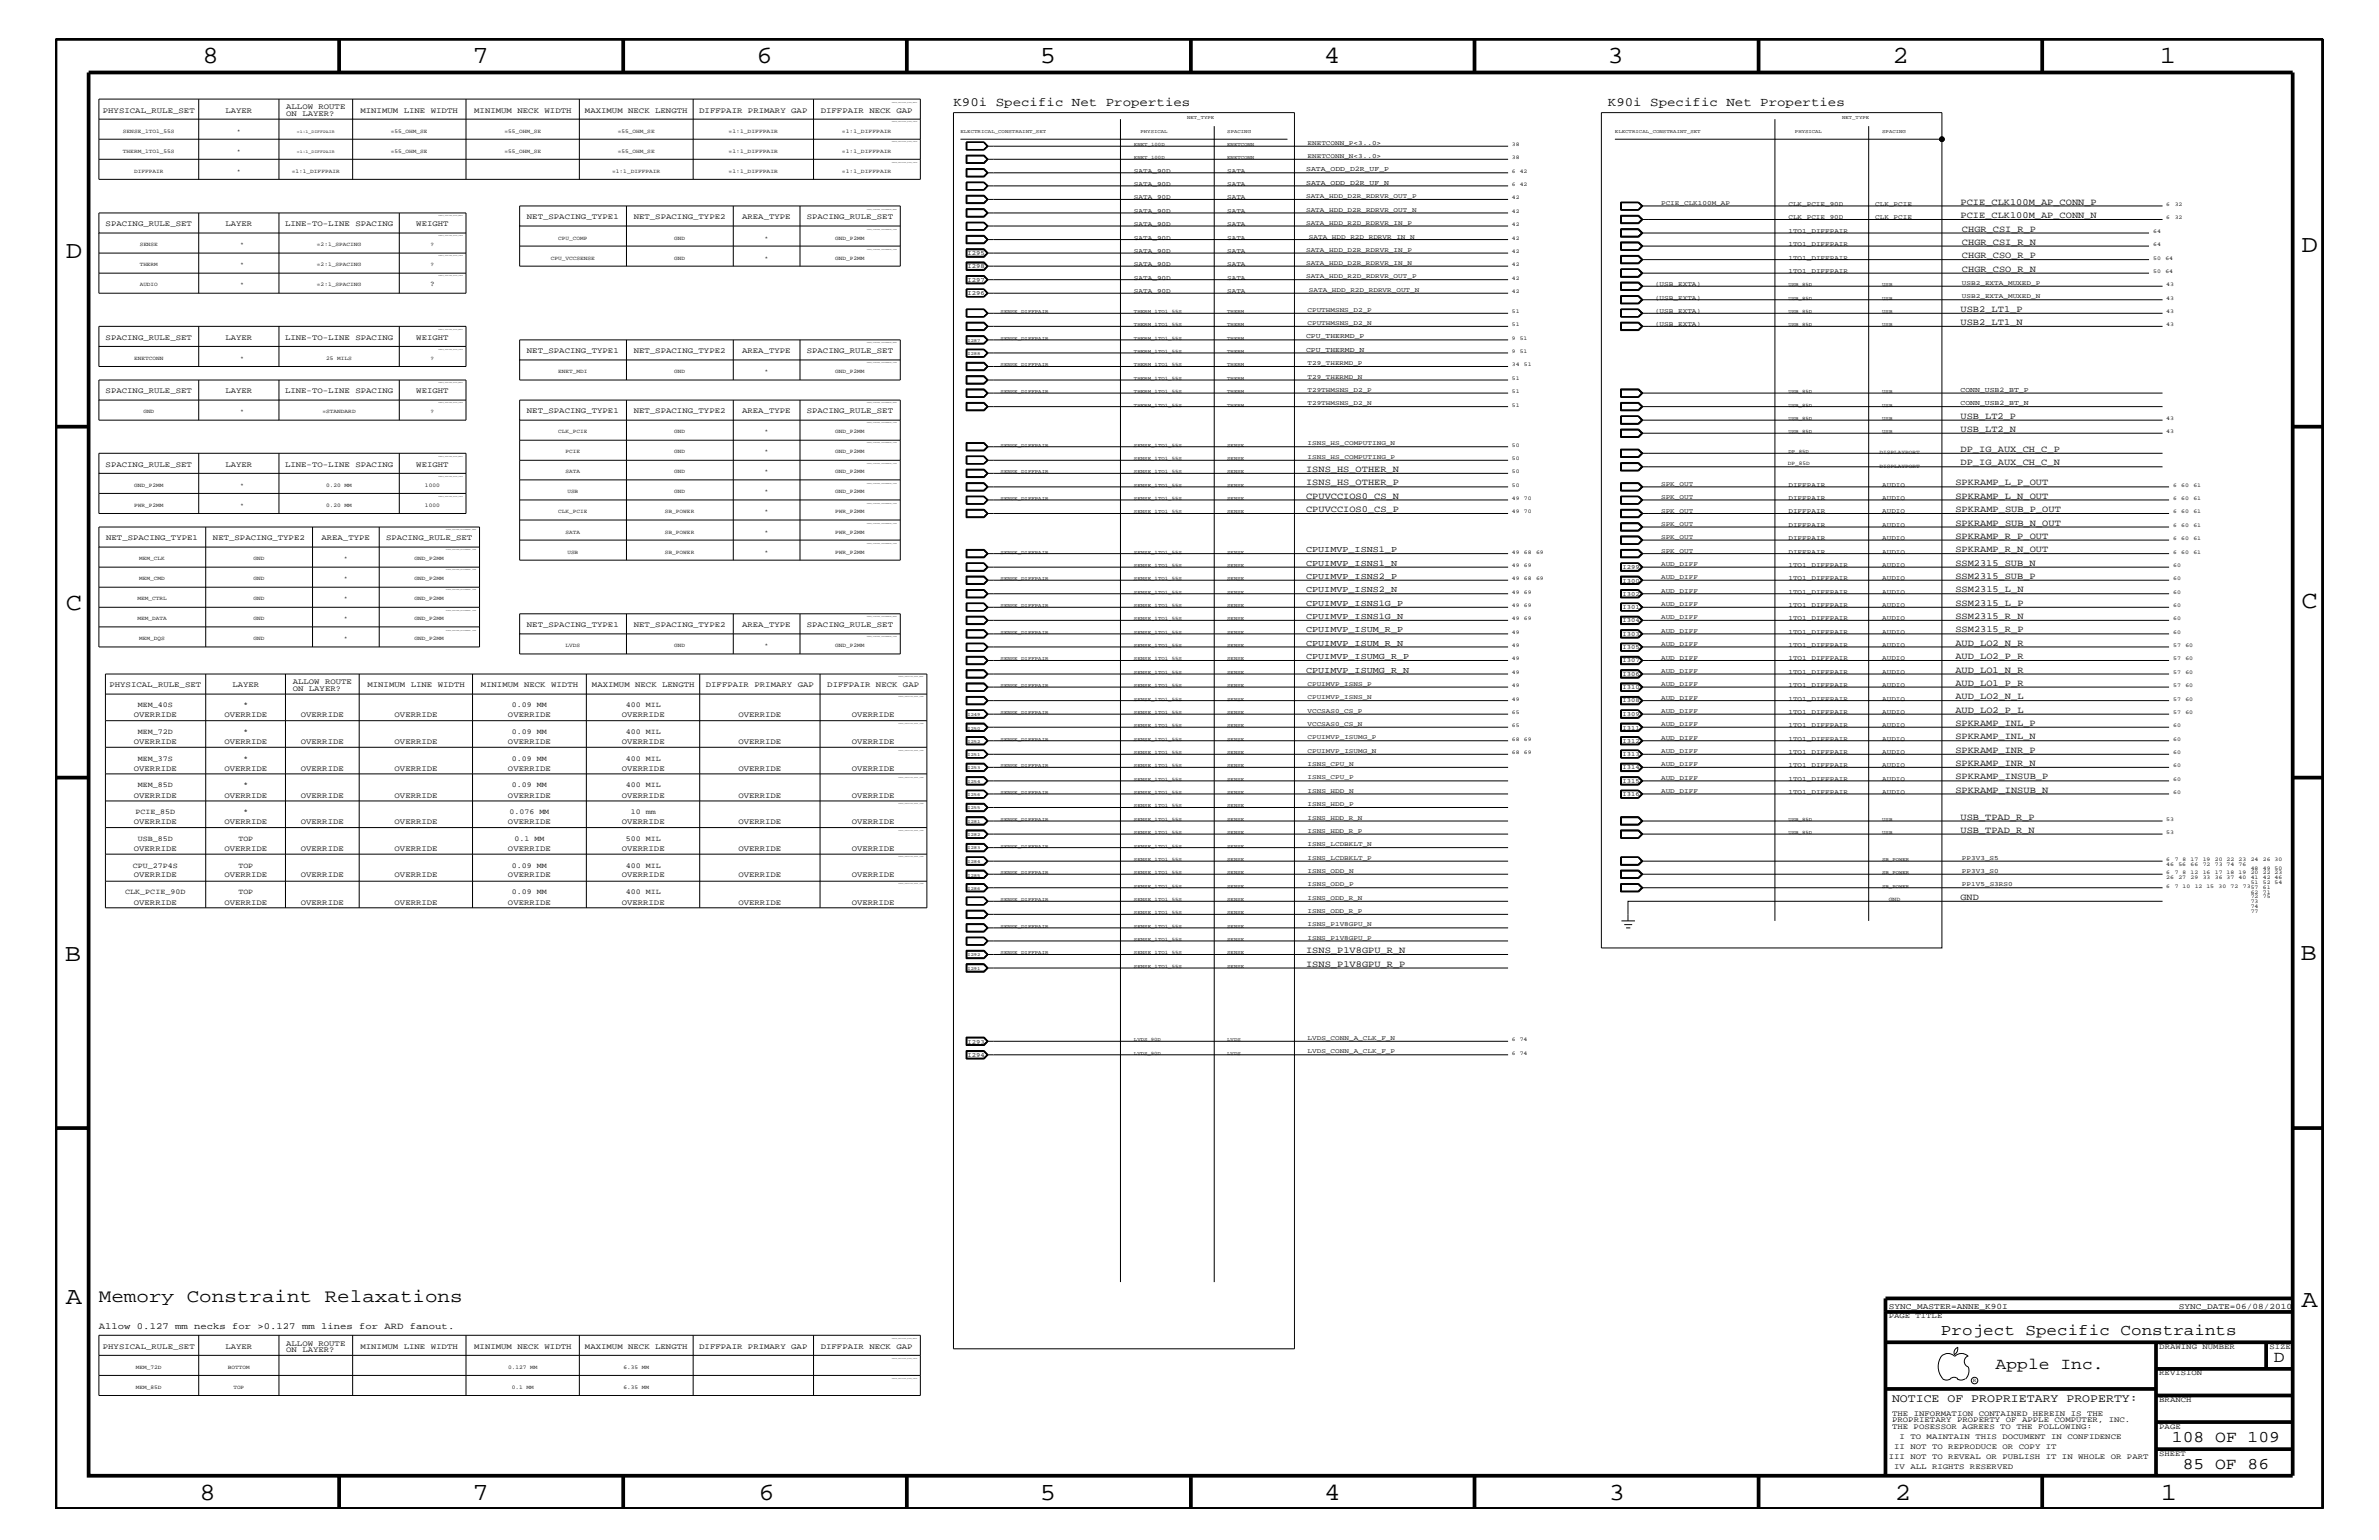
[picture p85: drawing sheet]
<svg xmlns="http://www.w3.org/2000/svg" width="432mm" height="279mm" viewBox="0 0 432 279" stroke-linecap="round" stroke-linejoin="round" font-family="sans-serif">
<defs><g id="words">
<g font-size="4.5">
<text x="36.7" y="11.5">8</text>
<text x="85.8" y="11.5">7</text>
<text x="137.3" y="11.5">6</text>
<text x="188.7" y="11.5">5</text>
<text x="240.3" y="11.5">4</text>
<text x="291.8" y="11.5">3</text>
<text x="343.5" y="11.5">2</text>
<text x="392" y="11.5">1</text>
<text x="11.9" y="46.8">D</text>
<text x="417.7" y="45.7">D</text>
<text x="11.9" y="110.6">C</text>
<text x="417.7" y="110.3">C</text>
<text x="11.8" y="174.3">B</text>
<text x="417.6" y="174.2">B</text>
<text x="11.9" y="236.7">A</text>
<text x="417.7" y="237.1">A</text>
<text x="36.2" y="272.1">8</text>
<text x="85.8" y="272.1">7</text>
<text x="137.7" y="272.1">6</text>
<text x="188.7" y="272.1">5</text>
<text x="240.4" y="272.1">4</text>
<text x="292" y="272.1">3</text>
<text x="343.9" y="272.1">2</text>
<text x="392.2" y="272.1">1</text>
</g>
<text font-size="3.4" x="17.9" y="236.2">Memory Constraint Relaxations</text>
<g font-size="3">
<text x="362.2" y="248.4">Apple Inc.</text>
<text x="412.7" y="247.1">D</text>
<text x="394.2" y="261.6">108 OF 109</text>
<text x="396.2" y="266.6">85 OF 86</text>
</g>
<text font-size="2.9" x="352.3" y="242.3">Project Specific Constraints</text>
<g font-size="2.3">
<text x="173.1" y="19.2">K90i Specific Net Properties</text>
<text x="291.8" y="19.2">K90i Specific Net Properties</text>
</g>
<text font-size="2.1" x="343.4" y="254.4">NOTICE OF PROPRIETARY PROPERTY:</text>
<g font-size="1.7">
<text x="355.9" y="39.6">PCIE_CLK100M_AP_CONN_N</text>
<text x="355.9" y="37.2">PCIE_CLK100M_AP_CONN_P</text>
<text x="356.1" y="44.4">CHGR_CSI_R_N</text>
<text x="356.1" y="46.8">CHGR_CSO_R_P</text>
<text x="356.1" y="42">CHGR_CSI_R_P</text>
<text x="356.1" y="49.3">CHGR_CSO_R_N</text>
<text x="355.9" y="56.6">USB2_LT1_P</text>
<text x="355.9" y="59">USB2_LT1_N</text>
<text x="355.9" y="76">USB_LT2_P</text>
<text x="355.9" y="78.3">USB_LT2_N</text>
<text x="355.9" y="82">DP_IG_AUX_CH_C_P</text>
<text x="237.1" y="85.6">ISNS_HS_OTHER_N</text>
<text x="237.1" y="88.1">ISNS_HS_OTHER_P</text>
<text x="354.9" y="88.1">SPKRAMP_L_P_OUT</text>
<text x="355.9" y="84.4">DP_IG_AUX_CH_C_N</text>
<text x="237.1" y="92.9">CPUVCCIOS0_CS_P</text>
<text x="237.1" y="90.5">CPUVCCIOS0_CS_N</text>
<text x="354.9" y="92.9">SPKRAMP_SUB_P_OUT</text>
<text x="354.9" y="95.4">SPKRAMP_SUB_N_OUT</text>
<text x="354.9" y="90.5">SPKRAMP_L_N_OUT</text>
<text x="354.9" y="100.2">SPKRAMP_R_N_OUT</text>
<text x="354.9" y="97.7">SPKRAMP_R_P_OUT</text>
<text x="354.9" y="107.5">SSM2315_L_N</text>
<text x="354.9" y="105">SSM2315_SUB_P</text>
<text x="354.9" y="102.6">SSM2315_SUB_N</text>
<text x="354.9" y="112.3">SSM2315_R_N</text>
<text x="354.9" y="109.9">SSM2315_L_P</text>
<text x="354.9" y="117.2">AUD_LO2_N_R</text>
<text x="354.9" y="119.6">AUD_LO2_P_R</text>
<text x="354.9" y="114.8">SSM2315_R_P</text>
<text x="354.9" y="124.4">AUD_LO1_P_R</text>
<text x="354.9" y="122">AUD_LO1_N_R</text>
<text x="354.9" y="129.3">AUD_LO2_P_L</text>
<text x="354.9" y="131.7">SPKRAMP_INL_P</text>
<text x="354.9" y="126.9">AUD_LO2_N_L</text>
<text x="354.9" y="136.6">SPKRAMP_INR_P</text>
<text x="354.9" y="134.1">SPKRAMP_INL_N</text>
<text x="354.9" y="141.4">SPKRAMP_INSUB_P</text>
<text x="354.9" y="143.9">SPKRAMP_INSUB_N</text>
<text x="354.9" y="139">SPKRAMP_INR_N</text>
<text x="355.9" y="148.7">USB_TPAD_R_P</text>
<text x="355.9" y="151.1">USB_TPAD_R_N</text>
<text x="355.9" y="163.3">GND</text>
<text x="237.1" y="172.9">ISNS_P1V8GPU_R_N</text>
<text x="237.1" y="175.4">ISNS_P1V8GPU_R_P</text>
<text x="17.9" y="241.1">Allow 0.127 mm necks for &gt;0.127 mm lines for ARD fanout.</text>
</g>
<g font-size="1.6">
<text x="237.1" y="100.2">CPUIMVP_ISNS1_P</text>
<text x="237.1" y="105">CPUIMVP_ISNS2_P</text>
<text x="237.1" y="107.5">CPUIMVP_ISNS2_N</text>
<text x="237.1" y="102.6">CPUIMVP_ISNS1_N</text>
<text x="237.1" y="112.3">CPUIMVP_ISNS1G_N</text>
<text x="237.1" y="109.9">CPUIMVP_ISNS1G_P</text>
<text x="237.1" y="114.8">CPUIMVP_ISUM_R_P</text>
<text x="237.1" y="119.6">CPUIMVP_ISUMG_R_P</text>
<text x="237.1" y="117.2">CPUIMVP_ISUM_R_N</text>
<text x="237.1" y="122">CPUIMVP_ISUMG_R_N</text>
</g>
<g font-size="1.5">
<text x="342.8" y="237.4">SYNC_MASTER=ANNE_K90I</text>
<text x="395.5" y="237.4">SYNC_DATE=06/08/2010</text>
</g>
<g font-size="1.4">
<text x="18.7" y="20.4">PHYSICAL_RULE_SET</text>
<text x="40.9" y="20.4">LAYER</text>
<text x="51.9" y="19.8">ALLOW ROUTE</text>
<text x="51.9" y="21">ON LAYER?</text>
<text x="65.4" y="20.4">MINIMUM LINE WIDTH</text>
<text x="86.1" y="20.4">MINIMUM NECK WIDTH</text>
<text x="106.2" y="20.4">MAXIMUM NECK LENGTH</text>
<text x="126.9" y="20.4">DIFFPAIR PRIMARY GAP</text>
<text x="149" y="20.4">DIFFPAIR NECK GAP</text>
<text x="19.2" y="41">SPACING_RULE_SET</text>
<text x="40.9" y="41">LAYER</text>
<text x="51.7" y="41">LINE-TO-LINE SPACING</text>
<text x="75.6" y="41">WEIGHT</text>
<text x="95.6" y="39.8">NET_SPACING_TYPE1</text>
<text x="115" y="39.8">NET_SPACING_TYPE2</text>
<text x="134.7" y="39.8">AREA_TYPE</text>
<text x="146.4" y="39.8">SPACING_RULE_SET</text>
<text x="78.1" y="51.9">?</text>
<text x="19.2" y="61.7">SPACING_RULE_SET</text>
<text x="40.9" y="61.7">LAYER</text>
<text x="51.7" y="61.7">LINE-TO-LINE SPACING</text>
<text x="75.6" y="61.7">WEIGHT</text>
<text x="95.6" y="64">NET_SPACING_TYPE1</text>
<text x="115" y="64">NET_SPACING_TYPE2</text>
<text x="134.7" y="64">AREA_TYPE</text>
<text x="146.4" y="64">SPACING_RULE_SET</text>
<text x="19.2" y="71.3">SPACING_RULE_SET</text>
<text x="40.9" y="71.3">LAYER</text>
<text x="51.7" y="71.3">LINE-TO-LINE SPACING</text>
<text x="75.6" y="71.3">WEIGHT</text>
<text x="95.6" y="75">NET_SPACING_TYPE1</text>
<text x="115" y="75">NET_SPACING_TYPE2</text>
<text x="134.7" y="75">AREA_TYPE</text>
<text x="146.4" y="75">SPACING_RULE_SET</text>
<text x="19.2" y="84.7">SPACING_RULE_SET</text>
<text x="40.9" y="84.7">LAYER</text>
<text x="51.7" y="84.7">LINE-TO-LINE SPACING</text>
<text x="75.6" y="84.7">WEIGHT</text>
<text x="19.3" y="98">NET_SPACING_TYPE1</text>
<text x="38.7" y="98">NET_SPACING_TYPE2</text>
<text x="58.3" y="98">AREA_TYPE</text>
<text x="70.1" y="98">SPACING_RULE_SET</text>
<text x="95.6" y="113.7">NET_SPACING_TYPE1</text>
<text x="115" y="113.7">NET_SPACING_TYPE2</text>
<text x="134.7" y="113.7">AREA_TYPE</text>
<text x="146.4" y="113.7">SPACING_RULE_SET</text>
<text x="19.9" y="124.7">PHYSICAL_RULE_SET</text>
<text x="42.2" y="124.7">LAYER</text>
<text x="53.1" y="124.1">ALLOW ROUTE</text>
<text x="53.1" y="125.3">ON LAYER?</text>
<text x="66.7" y="124.7">MINIMUM LINE WIDTH</text>
<text x="87.2" y="124.7">MINIMUM NECK WIDTH</text>
<text x="107.4" y="124.7">MAXIMUM NECK LENGTH</text>
<text x="128.1" y="124.7">DIFFPAIR PRIMARY GAP</text>
<text x="150.2" y="124.7">DIFFPAIR NECK GAP</text>
<text x="24.3" y="130.2">OVERRIDE</text>
<text x="25" y="128.3">MEM_40S</text>
<text x="40.7" y="130.2">OVERRIDE</text>
<text x="44.2" y="128.3">*</text>
<text x="54.6" y="130.2">OVERRIDE</text>
<text x="71.6" y="130.2">OVERRIDE</text>
<text x="92.2" y="130.2">OVERRIDE</text>
<text x="92.9" y="128.3">0.09 MM</text>
<text x="112.9" y="130.2">OVERRIDE</text>
<text x="113.6" y="128.3">400 MIL</text>
<text x="134" y="130.2">OVERRIDE</text>
<text x="154.6" y="130.2">OVERRIDE</text>
<text x="24.3" y="135">OVERRIDE</text>
<text x="25" y="133.2">MEM_72D</text>
<text x="40.7" y="135">OVERRIDE</text>
<text x="44.2" y="133.2">*</text>
<text x="54.6" y="135">OVERRIDE</text>
<text x="71.6" y="135">OVERRIDE</text>
<text x="92.2" y="135">OVERRIDE</text>
<text x="92.9" y="133.2">0.09 MM</text>
<text x="112.9" y="135">OVERRIDE</text>
<text x="113.6" y="133.2">400 MIL</text>
<text x="134" y="135">OVERRIDE</text>
<text x="154.6" y="135">OVERRIDE</text>
<text x="24.3" y="139.8">OVERRIDE</text>
<text x="25" y="138">MEM_37S</text>
<text x="25" y="142.9">MEM_85D</text>
<text x="40.7" y="139.8">OVERRIDE</text>
<text x="44.2" y="138">*</text>
<text x="44.2" y="142.9">*</text>
<text x="54.6" y="139.8">OVERRIDE</text>
<text x="71.6" y="139.8">OVERRIDE</text>
<text x="92.2" y="139.8">OVERRIDE</text>
<text x="92.9" y="138">0.09 MM</text>
<text x="92.9" y="142.9">0.09 MM</text>
<text x="112.9" y="139.8">OVERRIDE</text>
<text x="113.6" y="138">400 MIL</text>
<text x="113.6" y="142.9">400 MIL</text>
<text x="134" y="139.8">OVERRIDE</text>
<text x="154.6" y="139.8">OVERRIDE</text>
<text x="24.3" y="149.5">OVERRIDE</text>
<text x="24.3" y="144.7">OVERRIDE</text>
<text x="24.6" y="147.7">PCIE_85D</text>
<text x="40.7" y="149.5">OVERRIDE</text>
<text x="40.7" y="144.7">OVERRIDE</text>
<text x="44.2" y="147.7">*</text>
<text x="54.6" y="149.5">OVERRIDE</text>
<text x="54.6" y="144.7">OVERRIDE</text>
<text x="71.6" y="149.5">OVERRIDE</text>
<text x="71.6" y="144.7">OVERRIDE</text>
<text x="92.2" y="149.5">OVERRIDE</text>
<text x="92.2" y="144.7">OVERRIDE</text>
<text x="92.5" y="147.7">0.076 MM</text>
<text x="112.9" y="149.5">OVERRIDE</text>
<text x="112.9" y="144.7">OVERRIDE</text>
<text x="114.5" y="147.7">10 mm</text>
<text x="134" y="149.5">OVERRIDE</text>
<text x="134" y="144.7">OVERRIDE</text>
<text x="154.6" y="149.5">OVERRIDE</text>
<text x="154.6" y="144.7">OVERRIDE</text>
<text x="24.3" y="154.4">OVERRIDE</text>
<text x="25" y="152.6">USB_85D</text>
<text x="40.7" y="154.4">OVERRIDE</text>
<text x="43.3" y="152.6">TOP</text>
<text x="54.6" y="154.4">OVERRIDE</text>
<text x="71.6" y="154.4">OVERRIDE</text>
<text x="92.2" y="154.4">OVERRIDE</text>
<text x="93.4" y="152.6">0.1 MM</text>
<text x="112.9" y="154.4">OVERRIDE</text>
<text x="113.6" y="152.6">500 MIL</text>
<text x="134" y="154.4">OVERRIDE</text>
<text x="154.6" y="154.4">OVERRIDE</text>
<text x="24.1" y="157.4">CPU_27P4S</text>
<text x="24.3" y="159.2">OVERRIDE</text>
<text x="40.7" y="159.2">OVERRIDE</text>
<text x="43.3" y="157.4">TOP</text>
<text x="54.6" y="159.2">OVERRIDE</text>
<text x="71.6" y="159.2">OVERRIDE</text>
<text x="92.2" y="159.2">OVERRIDE</text>
<text x="92.9" y="157.4">0.09 MM</text>
<text x="112.9" y="159.2">OVERRIDE</text>
<text x="113.6" y="157.4">400 MIL</text>
<text x="134" y="159.2">OVERRIDE</text>
<text x="154.6" y="159.2">OVERRIDE</text>
<text x="22.7" y="162.2">CLK_PCIE_90D</text>
<text x="24.3" y="164.1">OVERRIDE</text>
<text x="40.7" y="164.1">OVERRIDE</text>
<text x="43.3" y="162.2">TOP</text>
<text x="54.6" y="164.1">OVERRIDE</text>
<text x="71.6" y="164.1">OVERRIDE</text>
<text x="92.2" y="164.1">OVERRIDE</text>
<text x="92.9" y="162.2">0.09 MM</text>
<text x="112.9" y="164.1">OVERRIDE</text>
<text x="113.6" y="162.2">400 MIL</text>
<text x="134" y="164.1">OVERRIDE</text>
<text x="154.6" y="164.1">OVERRIDE</text>
<text x="342.8" y="239.2">PAGE TITLE</text>
<text x="18.7" y="244.7">PHYSICAL_RULE_SET</text>
<text x="40.9" y="244.7">LAYER</text>
<text x="51.9" y="244.1">ALLOW ROUTE</text>
<text x="51.9" y="245.3">ON LAYER?</text>
<text x="65.4" y="244.7">MINIMUM LINE WIDTH</text>
<text x="86.1" y="244.7">MINIMUM NECK WIDTH</text>
<text x="106.2" y="244.7">MAXIMUM NECK LENGTH</text>
<text x="126.9" y="244.7">DIFFPAIR PRIMARY GAP</text>
<text x="149" y="244.7">DIFFPAIR NECK GAP</text>
<text x="391.9" y="244.7">DRAWING NUMBER</text>
<text x="411.9" y="244.7">SIZE</text>
<text x="391.9" y="249.5">REVISION</text>
<text x="343.4" y="256.8">THE INFORMATION CONTAINED HEREIN IS THE</text>
<text x="391.9" y="254.4">BRANCH</text>
<text x="343.4" y="259.3">THE POSESSOR AGREES TO THE FOLLOWING:</text>
<text x="343.4" y="258">PROPRIETARY PROPERTY OF APPLE COMPUTER, INC.</text>
<text x="343.8" y="262.9">II NOT TO REPRODUCE OR COPY IT</text>
<text x="344.8" y="261.1">I TO MAINTAIN THIS DOCUMENT IN CONFIDENCE</text>
<text x="391.9" y="259.3">PAGE</text>
<text x="342.8" y="264.7">III NOT TO REVEAL OR PUBLISH IT IN WHOLE OR PART</text>
<text x="343.8" y="266.6">IV ALL RIGHTS RESERVED</text>
<text x="391.9" y="264.1">SHEET</text>
</g>
<g font-size="1.3">
<text x="237.1" y="31.1">SATA_ODD_D2R_UF_P</text>
<text x="237.1" y="33.6">SATA_ODD_D2R_UF_N</text>
<text x="237.1" y="61.4">CPU_THERMD_P</text>
<text x="237.1" y="63.9">CPU_THERMD_N</text>
<text x="355.9" y="71.1">CONN_USB2_BT_P</text>
<text x="355.9" y="73.5">CONN_USB2_BT_N</text>
</g>
<g font-size="1.2">
<text x="237.3" y="28.6">ENETCONN_N&lt;3..0&gt;</text>
<text x="237.3" y="26.3">ENETCONN_P&lt;3..0&gt;</text>
<text x="205.8" y="31.4">SATA_90D</text>
<text x="205.8" y="33.7">SATA_90D</text>
<text x="222.8" y="31.4">SATA</text>
<text x="222.8" y="33.7">SATA</text>
<text x="237.1" y="35.9">SATA_HDD_D2R_RDRVR_OUT_P</text>
<text x="205.8" y="41">SATA_90D</text>
<text x="205.8" y="36.2">SATA_90D</text>
<text x="205.8" y="38.6">SATA_90D</text>
<text x="222.8" y="41">SATA</text>
<text x="222.8" y="36.2">SATA</text>
<text x="222.8" y="38.6">SATA</text>
<text x="237.1" y="38.4">SATA_HDD_D2R_RDRVR_OUT_N</text>
<text x="237.1" y="40.8">SATA_HDD_R2D_RDRVR_IN_P</text>
<text x="301.5" y="37.2">PCIE_CLK100M_AP</text>
<text x="324.6" y="39.8">CLK_PCIE_90D</text>
<text x="324.6" y="37.4">CLK_PCIE_90D</text>
<text x="340.4" y="39.8">CLK_PCIE</text>
<text x="340.4" y="37.4">CLK_PCIE</text>
<text x="175.6" y="46.3">I295</text>
<text x="205.8" y="45.9">SATA_90D</text>
<text x="205.8" y="43.5">SATA_90D</text>
<text x="222.8" y="45.9">SATA</text>
<text x="222.8" y="43.5">SATA</text>
<text x="237.1" y="45.7">SATA_HDD_D2R_RDRVR_IN_P</text>
<text x="237.6" y="43.3">SATA_HDD_R2D_RDRVR_IN_N</text>
<text x="324.6" y="44.6">1TO1_DIFFPAIR</text>
<text x="324.6" y="47.1">1TO1_DIFFPAIR</text>
<text x="324.6" y="42.3">1TO1_DIFFPAIR</text>
<text x="175.6" y="53.5">I296</text>
<text x="175.6" y="51.1">I297</text>
<text x="175.6" y="48.7">I298</text>
<text x="205.8" y="53.2">SATA_90D</text>
<text x="205.8" y="48.3">SATA_90D</text>
<text x="205.8" y="50.7">SATA_90D</text>
<text x="222.8" y="53.2">SATA</text>
<text x="222.8" y="50.7">SATA</text>
<text x="222.8" y="48.3">SATA</text>
<text x="237.1" y="50.5">SATA_HDD_R2D_RDRVR_OUT_P</text>
<text x="237.1" y="48">SATA_HDD_D2R_RDRVR_IN_N</text>
<text x="237.6" y="52.9">SATA_HDD_R2D_RDRVR_OUT_N</text>
<text x="300.4" y="51.9">(USB_EXTA)</text>
<text x="324.6" y="49.6">1TO1_DIFFPAIR</text>
<text x="356.1" y="51.7">USB2_EXTA_MUXED_P</text>
<text x="237.3" y="56.6">CPUTHMSNS_D2_P</text>
<text x="237.3" y="59">CPUTHMSNS_D2_N</text>
<text x="300.4" y="59.2">(USB_EXTA)</text>
<text x="300.4" y="56.8">(USB_EXTA)</text>
<text x="300.4" y="54.4">(USB_EXTA)</text>
<text x="356.1" y="54.1">USB2_EXTA_MUXED_N</text>
<text x="237.3" y="71.1">T29THMSNS_D2_P</text>
<text x="237.3" y="68.7">T29_THERMD_N</text>
<text x="237.3" y="66.2">T29_THERMD_P</text>
<text x="237.3" y="73.5">T29THMSNS_D2_N</text>
<text x="237.3" y="80.8">ISNS_HS_COMPUTING_N</text>
<text x="237.3" y="83.3">ISNS_HS_COMPUTING_P</text>
<text x="301.5" y="88.2">SPK_OUT</text>
<text x="324.6" y="88.3">DIFFPAIR</text>
<text x="341.6" y="88.3">AUDIO</text>
<text x="301.5" y="93">SPK_OUT</text>
<text x="301.5" y="95.4">SPK_OUT</text>
<text x="301.5" y="90.5">SPK_OUT</text>
<text x="324.6" y="93.2">DIFFPAIR</text>
<text x="324.6" y="95.6">DIFFPAIR</text>
<text x="324.6" y="90.7">DIFFPAIR</text>
<text x="341.6" y="93.2">AUDIO</text>
<text x="341.6" y="95.6">AUDIO</text>
<text x="341.6" y="90.7">AUDIO</text>
<text x="301.5" y="100.3">SPK_OUT</text>
<text x="301.5" y="97.8">SPK_OUT</text>
<text x="324.6" y="100.4">DIFFPAIR</text>
<text x="324.6" y="98">DIFFPAIR</text>
<text x="341.6" y="100.4">AUDIO</text>
<text x="341.6" y="98">AUDIO</text>
<text x="294.5" y="103.2">I299</text>
<text x="294.5" y="105.7">I300</text>
<text x="301.5" y="107.6">AUD_DIFF</text>
<text x="301.5" y="105.1">AUD_DIFF</text>
<text x="301.5" y="102.6">AUD_DIFF</text>
<text x="324.6" y="107.7">1TO1_DIFFPAIR</text>
<text x="324.6" y="105.3">1TO1_DIFFPAIR</text>
<text x="324.6" y="102.9">1TO1_DIFFPAIR</text>
<text x="341.6" y="107.7">AUDIO</text>
<text x="341.6" y="105.3">AUDIO</text>
<text x="341.6" y="102.9">AUDIO</text>
<text x="294.5" y="110.5">I301</text>
<text x="294.5" y="108.1">I302</text>
<text x="294.5" y="112.9">I304</text>
<text x="301.5" y="112.4">AUD_DIFF</text>
<text x="301.5" y="109.9">AUD_DIFF</text>
<text x="324.6" y="112.6">1TO1_DIFFPAIR</text>
<text x="324.6" y="110.2">1TO1_DIFFPAIR</text>
<text x="341.6" y="112.6">AUDIO</text>
<text x="341.6" y="110.2">AUDIO</text>
<text x="294.5" y="115.3">I303</text>
<text x="294.5" y="117.8">I305</text>
<text x="301.5" y="117.2">AUD_DIFF</text>
<text x="301.5" y="119.7">AUD_DIFF</text>
<text x="301.5" y="114.8">AUD_DIFF</text>
<text x="324.6" y="117.4">1TO1_DIFFPAIR</text>
<text x="324.6" y="119.8">1TO1_DIFFPAIR</text>
<text x="324.6" y="115">1TO1_DIFFPAIR</text>
<text x="341.6" y="117.4">AUDIO</text>
<text x="341.6" y="119.8">AUDIO</text>
<text x="341.6" y="115">AUDIO</text>
<text x="237.3" y="124.4">CPUIMVP_ISNS_P</text>
<text x="294.5" y="122.6">I306</text>
<text x="294.5" y="120.2">I307</text>
<text x="294.5" y="125.1">I310</text>
<text x="301.5" y="124.5">AUD_DIFF</text>
<text x="301.5" y="122">AUD_DIFF</text>
<text x="324.6" y="124.7">1TO1_DIFFPAIR</text>
<text x="324.6" y="122.3">1TO1_DIFFPAIR</text>
<text x="341.6" y="124.7">AUDIO</text>
<text x="341.6" y="122.3">AUDIO</text>
<text x="237.3" y="126.9">CPUIMVP_ISNS_N</text>
<text x="237.3" y="129.3">VCCSAS0_CS_P</text>
<text x="237.3" y="131.7">VCCSAS0_CS_N</text>
<text x="294.5" y="127.5">I308</text>
<text x="294.5" y="129.9">I309</text>
<text x="301.5" y="129.3">AUD_DIFF</text>
<text x="301.5" y="131.8">AUD_DIFF</text>
<text x="301.5" y="126.9">AUD_DIFF</text>
<text x="324.6" y="129.6">1TO1_DIFFPAIR</text>
<text x="324.6" y="131.9">1TO1_DIFFPAIR</text>
<text x="324.6" y="127.1">1TO1_DIFFPAIR</text>
<text x="341.6" y="129.6">AUDIO</text>
<text x="341.6" y="131.9">AUDIO</text>
<text x="341.6" y="127.1">AUDIO</text>
<text x="237.3" y="136.6">CPUIMVP_ISUMG_N</text>
<text x="237.3" y="134.1">CPUIMVP_ISUMG_P</text>
<text x="294.5" y="132.4">I311</text>
<text x="294.5" y="134.7">I312</text>
<text x="294.5" y="137.2">I313</text>
<text x="301.5" y="136.6">AUD_DIFF</text>
<text x="301.5" y="134.2">AUD_DIFF</text>
<text x="324.6" y="136.8">1TO1_DIFFPAIR</text>
<text x="324.6" y="134.4">1TO1_DIFFPAIR</text>
<text x="341.6" y="136.8">AUDIO</text>
<text x="341.6" y="134.4">AUDIO</text>
<text x="237.3" y="139">ISNS_CPU_N</text>
<text x="237.3" y="141.4">ISNS_CPU_P</text>
<text x="237.3" y="143.9">ISNS_HDD_N</text>
<text x="294.5" y="139.6">I314</text>
<text x="294.5" y="142">I315</text>
<text x="301.5" y="141.5">AUD_DIFF</text>
<text x="301.5" y="143.9">AUD_DIFF</text>
<text x="301.5" y="139.1">AUD_DIFF</text>
<text x="324.6" y="141.7">1TO1_DIFFPAIR</text>
<text x="324.6" y="139.2">1TO1_DIFFPAIR</text>
<text x="341.6" y="141.7">AUDIO</text>
<text x="341.6" y="139.2">AUDIO</text>
<text x="237.3" y="146.2">ISNS_HDD_P</text>
<text x="237.3" y="148.7">ISNS_HDD_R_N</text>
<text x="294.5" y="144.5">I316</text>
<text x="324.6" y="144">1TO1_DIFFPAIR</text>
<text x="341.6" y="144">AUDIO</text>
<text x="237.3" y="156">ISNS_LCDBKLT_P</text>
<text x="237.3" y="153.5">ISNS_LCDBKLT_N</text>
<text x="237.3" y="151.1">ISNS_HDD_R_P</text>
<text x="356.1" y="156">PP3V3_S5</text>
<text x="237.3" y="158.4">ISNS_ODD_N</text>
<text x="237.3" y="160.8">ISNS_ODD_P</text>
<text x="356.1" y="160.8">PP1V5_S3RS0</text>
<text x="356.1" y="158.4">PP3V3_S0</text>
<text x="237.3" y="165.6">ISNS_ODD_R_P</text>
<text x="237.3" y="163.3">ISNS_ODD_R_N</text>
<text x="237.3" y="168.1">ISNS_P1V8GPU_N</text>
<text x="237.3" y="170.5">ISNS_P1V8GPU_P</text>
<text x="175.6" y="189.3">I293</text>
<text x="175.6" y="191.7">I294</text>
<text x="237.3" y="188.7">LVDS_CONN_A_CLK_F_N</text>
<text x="237.3" y="191.1">LVDS_CONN_A_CLK_F_P</text>
</g>
<g font-size="1">
<text x="22.3" y="27.7">THERM_1TO1_55S</text>
<text x="22.3" y="24.1">SENSE_1TO1_55S</text>
<text x="43.1" y="27.7">*</text>
<text x="43.1" y="24.1">*</text>
<text x="70.9" y="27.7">=55_OHM_SE</text>
<text x="70.9" y="24.1">=55_OHM_SE</text>
<text x="91.6" y="24.1">=55_OHM_SE</text>
<text x="91.6" y="27.7">=55_OHM_SE</text>
<text x="112.1" y="27.7">=55_OHM_SE</text>
<text x="112.1" y="24.1">=55_OHM_SE</text>
<text x="132.2" y="27.7">=1:1_DIFFPAIR</text>
<text x="132.2" y="24.1">=1:1_DIFFPAIR</text>
<text x="152.8" y="27.7">=1:1_DIFFPAIR</text>
<text x="152.8" y="24.1">=1:1_DIFFPAIR</text>
<text x="274.4" y="28.9">38</text>
<text x="274.4" y="26.5">38</text>
<text x="24.3" y="31.4">DIFFPAIR</text>
<text x="43.1" y="31.4">*</text>
<text x="53" y="31.4">=1:1_DIFFPAIR</text>
<text x="111.1" y="31.4">=1:1_DIFFPAIR</text>
<text x="132.2" y="31.4">=1:1_DIFFPAIR</text>
<text x="152.8" y="31.4">=1:1_DIFFPAIR</text>
<text x="274.4" y="31.4">6</text>
<text x="274.4" y="33.7">6</text>
<text x="275.8" y="31.4">42</text>
<text x="275.8" y="33.7">42</text>
<text x="274.4" y="41">42</text>
<text x="274.4" y="36.2">42</text>
<text x="274.4" y="38.6">42</text>
<text x="393.2" y="39.8">6</text>
<text x="393.2" y="37.4">6</text>
<text x="394.7" y="39.8">32</text>
<text x="394.7" y="37.4">32</text>
<text x="25.4" y="44.6">SENSE</text>
<text x="43.6" y="44.6">*</text>
<text x="57.5" y="44.6">=2:1_SPACING</text>
<text x="78.1" y="44.6">?</text>
<text x="99.9" y="47.1">CPU_VCCSENSE</text>
<text x="101.3" y="43.5">CPU_COMP</text>
<text x="122.4" y="47.1">GND</text>
<text x="122.4" y="43.5">GND</text>
<text x="138.8" y="47.1">*</text>
<text x="138.8" y="43.5">*</text>
<text x="151.6" y="47.1">GND_P2MM</text>
<text x="151.6" y="43.5">GND_P2MM</text>
<text x="274.4" y="45.9">42</text>
<text x="274.4" y="43.5">42</text>
<text x="390.8" y="42.3">64</text>
<text x="390.8" y="44.6">64</text>
<text x="390.8" y="47.1">50</text>
<text x="393" y="47.1">64</text>
<text x="25.4" y="51.9">AUDIO</text>
<text x="25.4" y="48.3">THERM</text>
<text x="43.6" y="51.9">*</text>
<text x="43.6" y="48.3">*</text>
<text x="57.5" y="51.9">=2:1_SPACING</text>
<text x="57.5" y="48.3">=2:1_SPACING</text>
<text x="78.1" y="48.3">?</text>
<text x="274.4" y="53.2">42</text>
<text x="274.4" y="50.7">42</text>
<text x="274.4" y="48.3">42</text>
<text x="390.8" y="49.6">50</text>
<text x="393" y="49.6">64</text>
<text x="393.2" y="51.9">43</text>
<text x="274.4" y="59.2">51</text>
<text x="274.4" y="56.8">51</text>
<text x="393.2" y="54.4">43</text>
<text x="393.2" y="56.8">43</text>
<text x="393.2" y="59.2">43</text>
<text x="24.3" y="65.3">ENETCONN</text>
<text x="43.6" y="65.3">*</text>
<text x="59.2" y="65.3">25 MILS</text>
<text x="78.1" y="65.3">?</text>
<text x="274.4" y="61.7">9</text>
<text x="274.4" y="64">9</text>
<text x="275.8" y="61.7">51</text>
<text x="275.8" y="64">51</text>
<text x="101.3" y="67.7">ENET_MDI</text>
<text x="122.4" y="67.7">GND</text>
<text x="138.8" y="67.7">*</text>
<text x="151.6" y="67.7">GND_P2MM</text>
<text x="274.4" y="66.5">34</text>
<text x="274.4" y="71.3">51</text>
<text x="274.4" y="68.9">51</text>
<text x="276.6" y="66.5">51</text>
<text x="26" y="75">GND</text>
<text x="43.6" y="75">*</text>
<text x="58.5" y="75">=STANDARD</text>
<text x="78.1" y="75">?</text>
<text x="274.4" y="73.8">51</text>
<text x="393.2" y="76.2">43</text>
<text x="101.3" y="78.6">CLK_PCIE</text>
<text x="102.7" y="82.2">PCIE</text>
<text x="122.4" y="78.6">GND</text>
<text x="122.4" y="82.2">GND</text>
<text x="138.8" y="78.6">*</text>
<text x="138.8" y="82.2">*</text>
<text x="151.6" y="78.6">GND_P2MM</text>
<text x="151.6" y="82.2">GND_P2MM</text>
<text x="274.4" y="81.1">50</text>
<text x="274.4" y="83.5">50</text>
<text x="341.1" y="82.4">DISPLAYPORT</text>
<text x="393.2" y="78.6">43</text>
<text x="24.3" y="88.3">GND_P2MM</text>
<text x="43.6" y="88.3">*</text>
<text x="59.2" y="88.3">0.20 MM</text>
<text x="77.1" y="88.3">1000</text>
<text x="102.7" y="85.9">SATA</text>
<text x="103" y="89.5">USB</text>
<text x="122.4" y="85.9">GND</text>
<text x="122.4" y="89.5">GND</text>
<text x="138.8" y="85.9">*</text>
<text x="138.8" y="89.5">*</text>
<text x="151.6" y="89.5">GND_P2MM</text>
<text x="151.6" y="85.9">GND_P2MM</text>
<text x="274.4" y="85.9">50</text>
<text x="274.4" y="88.3">50</text>
<text x="324.5" y="84.4">DP_85D</text>
<text x="341.1" y="84.9">DISPLAYPORT</text>
<text x="394.5" y="88.3">6</text>
<text x="395.9" y="88.3">60</text>
<text x="398.1" y="88.3">61</text>
<text x="24.3" y="92">PWR_P2MM</text>
<text x="43.6" y="92">*</text>
<text x="59.2" y="92">0.20 MM</text>
<text x="77.1" y="92">1000</text>
<text x="101.3" y="93.2">CLK_PCIE</text>
<text x="120.7" y="93.2">SB_POWER</text>
<text x="138.8" y="93.2">*</text>
<text x="151.6" y="93.2">PWR_P2MM</text>
<text x="274.4" y="93.2">49</text>
<text x="274.4" y="90.7">49</text>
<text x="276.6" y="93.2">70</text>
<text x="276.6" y="90.7">70</text>
<text x="394.5" y="93.2">6</text>
<text x="394.5" y="95.6">6</text>
<text x="394.5" y="90.7">6</text>
<text x="395.9" y="93.2">60</text>
<text x="395.9" y="95.6">60</text>
<text x="395.9" y="90.7">60</text>
<text x="398.1" y="93.2">61</text>
<text x="398.1" y="95.6">61</text>
<text x="398.1" y="90.7">61</text>
<text x="25.3" y="101.6">MEM_CLK</text>
<text x="46" y="101.6">GND</text>
<text x="62.4" y="101.6">*</text>
<text x="75.2" y="101.6">GND_P2MM</text>
<text x="102.7" y="96.8">SATA</text>
<text x="103" y="100.4">USB</text>
<text x="120.7" y="96.8">SB_POWER</text>
<text x="120.7" y="100.4">SB_POWER</text>
<text x="138.8" y="96.8">*</text>
<text x="138.8" y="100.4">*</text>
<text x="151.6" y="96.8">PWR_P2MM</text>
<text x="151.6" y="100.4">PWR_P2MM</text>
<text x="274.4" y="100.4">49</text>
<text x="276.6" y="100.4">68</text>
<text x="278.8" y="100.4">69</text>
<text x="394.5" y="100.4">6</text>
<text x="394.5" y="98">6</text>
<text x="395.9" y="100.4">60</text>
<text x="395.9" y="98">60</text>
<text x="398.1" y="100.4">61</text>
<text x="398.1" y="98">61</text>
<text x="25.3" y="105.3">MEM_CMD</text>
<text x="46" y="105.3">GND</text>
<text x="62.4" y="105.3">*</text>
<text x="75.2" y="105.3">GND_P2MM</text>
<text x="274.4" y="105.3">49</text>
<text x="274.4" y="107.7">49</text>
<text x="274.4" y="102.9">49</text>
<text x="276.6" y="105.3">68</text>
<text x="276.6" y="107.7">69</text>
<text x="276.6" y="102.9">69</text>
<text x="278.8" y="105.3">69</text>
<text x="394.5" y="107.7">60</text>
<text x="394.5" y="105.3">60</text>
<text x="394.5" y="102.9">60</text>
<text x="24.9" y="108.9">MEM_CTRL</text>
<text x="24.9" y="112.6">MEM_DATA</text>
<text x="46" y="108.9">GND</text>
<text x="46" y="112.6">GND</text>
<text x="62.4" y="108.9">*</text>
<text x="62.4" y="112.6">*</text>
<text x="75.2" y="108.9">GND_P2MM</text>
<text x="75.2" y="112.6">GND_P2MM</text>
<text x="274.4" y="112.6">49</text>
<text x="274.4" y="110.2">49</text>
<text x="276.6" y="112.6">69</text>
<text x="276.6" y="110.2">69</text>
<text x="394.5" y="112.6">60</text>
<text x="394.5" y="110.2">60</text>
<text x="25.3" y="116.2">MEM_DQS</text>
<text x="46" y="116.2">GND</text>
<text x="62.4" y="116.2">*</text>
<text x="75.2" y="116.2">GND_P2MM</text>
<text x="102.7" y="117.4">LVDS</text>
<text x="122.4" y="117.4">GND</text>
<text x="138.8" y="117.4">*</text>
<text x="151.6" y="117.4">GND_P2MM</text>
<text x="274.4" y="115">49</text>
<text x="274.4" y="119.8">49</text>
<text x="274.4" y="117.4">49</text>
<text x="394.5" y="117.4">57</text>
<text x="394.5" y="119.8">57</text>
<text x="394.5" y="115">60</text>
<text x="396.7" y="117.4">60</text>
<text x="396.7" y="119.8">60</text>
<text x="274.4" y="122.3">49</text>
<text x="274.4" y="124.7">49</text>
<text x="394.5" y="124.7">57</text>
<text x="394.5" y="122.3">57</text>
<text x="396.7" y="124.7">60</text>
<text x="396.7" y="122.3">60</text>
<text x="274.4" y="127.1">49</text>
<text x="274.4" y="129.6">65</text>
<text x="274.4" y="131.9">65</text>
<text x="394.5" y="129.6">57</text>
<text x="394.5" y="131.9">60</text>
<text x="394.5" y="127.1">57</text>
<text x="396.7" y="129.6">60</text>
<text x="396.7" y="127.1">60</text>
<text x="274.4" y="136.8">68</text>
<text x="274.4" y="134.4">68</text>
<text x="276.6" y="136.8">69</text>
<text x="276.6" y="134.4">69</text>
<text x="394.5" y="136.8">60</text>
<text x="394.5" y="134.4">60</text>
<text x="394.5" y="141.7">60</text>
<text x="394.5" y="139.2">60</text>
<text x="393.2" y="149">53</text>
<text x="394.5" y="144">60</text>
<text x="393.2" y="151.3">53</text>
<text x="393.2" y="156.2">6</text>
<text x="393.2" y="157.1">46</text>
<text x="393.2" y="161.1">6</text>
<text x="393.2" y="158.6">6</text>
<text x="393.2" y="159.5">26</text>
<text x="394.7" y="156.2">7</text>
<text x="394.7" y="161.1">7</text>
<text x="394.7" y="158.6">7</text>
<text x="395.4" y="157.1">56</text>
<text x="395.4" y="159.5">27</text>
<text x="396.2" y="161.1">10</text>
<text x="396.2" y="156.2">8</text>
<text x="396.2" y="158.6">8</text>
<text x="397.6" y="156.2">17</text>
<text x="397.6" y="157.1">66</text>
<text x="397.6" y="158.6">12</text>
<text x="397.6" y="159.5">29</text>
<text x="398.4" y="161.1">12 15</text>
<text x="399.8" y="156.2">19</text>
<text x="399.8" y="157.1">72</text>
<text x="399.8" y="158.6">16</text>
<text x="399.8" y="159.5">33</text>
<text x="402" y="156.2">20 22</text>
<text x="402" y="158.6">17 18</text>
<text x="402" y="157.1">73 74</text>
<text x="402" y="159.5">36 37</text>
<text x="402.7" y="161.1">30</text>
<text x="404.9" y="161.1">72</text>
<text x="406.3" y="156.2">23</text>
<text x="406.3" y="157.1">76</text>
<text x="406.3" y="158.6">19</text>
<text x="406.3" y="159.5">40</text>
<text x="407.1" y="161.1">7357</text>
<text x="408.5" y="157.8">48</text>
<text x="408.5" y="160.4">51</text>
<text x="408.5" y="156.2">24</text>
<text x="408.5" y="158.6">20</text>
<text x="408.5" y="159.5">41</text>
<text x="410.7" y="157.8">49 50</text>
<text x="410.7" y="160.4">52 54</text>
<text x="410.7" y="161.2">61</text>
<text x="410.7" y="156.2">26 30</text>
<text x="410.7" y="158.6">22 23</text>
<text x="410.7" y="159.5">42 46</text>
<text x="342.8" y="163.5">GND</text>
<text x="408.5" y="162.2">62</text>
<text x="408.5" y="163">72</text>
<text x="408.5" y="163.9">73</text>
<text x="408.5" y="164.7">74</text>
<text x="408.5" y="165.6">77</text>
<text x="410.7" y="163">75</text>
<text x="410.7" y="162.2">71</text>
<text x="274.4" y="188.9">6</text>
<text x="274.4" y="191.4">6</text>
<text x="275.8" y="188.9">74</text>
<text x="275.8" y="191.4">74</text>
<text x="24.7" y="248.4">MEM_72D</text>
<text x="24.7" y="252">MEM_85D</text>
<text x="41.4" y="248.4">BOTTOM</text>
<text x="42.4" y="252">TOP</text>
<text x="92.2" y="248.4">0.127 MM</text>
<text x="92.9" y="252">0.1 MM</text>
<text x="113.2" y="248.4">6.35 MM</text>
<text x="113.2" y="252">6.35 MM</text>
<text x="358.1" y="250.7">R</text>
</g>
<g font-size=".9">
<text x="215.5" y="21.6">NET_TYPE</text>
<text x="334.3" y="21.6">NET_TYPE</text>
<text x="174.3" y="24.1">ELECTRICAL_CONSTRAINT_SET</text>
<text x="205.8" y="28.9">ENET_100D</text>
<text x="205.8" y="26.5">ENET_100D</text>
<text x="207" y="24.1">PHYSICAL</text>
<text x="222.8" y="24.1">SPACING</text>
<text x="222.8" y="28.9">ENETCONN</text>
<text x="222.8" y="26.5">ENETCONN</text>
<text x="293.1" y="24.1">ELECTRICAL_CONSTRAINT_SET</text>
<text x="325.8" y="24.1">PHYSICAL</text>
<text x="341.6" y="24.1">SPACING</text>
<text x="324.6" y="51.9">USB_85D</text>
<text x="341.6" y="51.9">USB</text>
<text x="181.6" y="56.8">SENSE_DIFFPAIR</text>
<text x="205.8" y="56.8">THERM_1TO1_55S</text>
<text x="205.8" y="59.2">THERM_1TO1_55S</text>
<text x="222.8" y="56.8">THERM</text>
<text x="222.8" y="59.2">THERM</text>
<text x="324.6" y="54.4">USB_85D</text>
<text x="324.6" y="56.8">USB_85D</text>
<text x="324.6" y="59.2">USB_85D</text>
<text x="341.6" y="54.4">USB</text>
<text x="341.6" y="56.8">USB</text>
<text x="341.6" y="59.2">USB</text>
<text x="181.6" y="61.7">SENSE_DIFFPAIR</text>
<text x="205.8" y="61.7">THERM_1TO1_55S</text>
<text x="205.8" y="64">THERM_1TO1_55S</text>
<text x="222.8" y="61.7">THERM</text>
<text x="222.8" y="64">THERM</text>
<text x="181.6" y="71.3">SENSE_DIFFPAIR</text>
<text x="181.6" y="66.5">SENSE_DIFFPAIR</text>
<text x="205.8" y="71.3">THERM_1TO1_55S</text>
<text x="205.8" y="66.5">THERM_1TO1_55S</text>
<text x="205.8" y="68.9">THERM_1TO1_55S</text>
<text x="222.8" y="71.3">THERM</text>
<text x="222.8" y="68.9">THERM</text>
<text x="222.8" y="66.5">THERM</text>
<text x="324.6" y="71.3">USB_85D</text>
<text x="341.6" y="71.3">USB</text>
<text x="205.8" y="73.8">THERM_1TO1_55S</text>
<text x="222.8" y="73.8">THERM</text>
<text x="324.6" y="76.2">USB_85D</text>
<text x="324.6" y="73.8">USB_85D</text>
<text x="341.6" y="76.2">USB</text>
<text x="341.6" y="73.8">USB</text>
<text x="181.6" y="81.1">SENSE_DIFFPAIR</text>
<text x="205.8" y="81.1">SENSE_1TO1_55S</text>
<text x="205.8" y="83.5">SENSE_1TO1_55S</text>
<text x="222.8" y="81.1">SENSE</text>
<text x="222.8" y="83.5">SENSE</text>
<text x="324.6" y="78.6">USB_85D</text>
<text x="324.6" y="82.2">DP_85D</text>
<text x="341.6" y="78.6">USB</text>
<text x="181.6" y="85.9">SENSE_DIFFPAIR</text>
<text x="205.8" y="85.9">SENSE_1TO1_55S</text>
<text x="205.8" y="88.3">SENSE_1TO1_55S</text>
<text x="222.8" y="85.9">SENSE</text>
<text x="222.8" y="88.3">SENSE</text>
<text x="181.6" y="90.7">SENSE_DIFFPAIR</text>
<text x="205.8" y="90.7">SENSE_1TO1_55S</text>
<text x="205.8" y="93.2">SENSE_1TO1_55S</text>
<text x="222.8" y="93.2">SENSE</text>
<text x="222.8" y="90.7">SENSE</text>
<text x="181.6" y="100.4">SENSE_DIFFPAIR</text>
<text x="205.8" y="100.4">SENSE_1TO1_55S</text>
<text x="222.8" y="100.4">SENSE</text>
<text x="181.6" y="105.3">SENSE_DIFFPAIR</text>
<text x="205.8" y="105.3">SENSE_1TO1_55S</text>
<text x="205.8" y="107.7">SENSE_1TO1_55S</text>
<text x="205.8" y="102.9">SENSE_1TO1_55S</text>
<text x="222.8" y="105.3">SENSE</text>
<text x="222.8" y="107.7">SENSE</text>
<text x="222.8" y="102.9">SENSE</text>
<text x="181.6" y="110.2">SENSE_DIFFPAIR</text>
<text x="205.8" y="110.2">SENSE_1TO1_55S</text>
<text x="205.8" y="112.6">SENSE_1TO1_55S</text>
<text x="222.8" y="112.6">SENSE</text>
<text x="222.8" y="110.2">SENSE</text>
<text x="181.6" y="119.8">SENSE_DIFFPAIR</text>
<text x="181.6" y="115">SENSE_DIFFPAIR</text>
<text x="205.8" y="119.8">SENSE_1TO1_55S</text>
<text x="205.8" y="115">SENSE_1TO1_55S</text>
<text x="205.8" y="117.4">SENSE_1TO1_55S</text>
<text x="222.8" y="115">SENSE</text>
<text x="222.8" y="119.8">SENSE</text>
<text x="222.8" y="117.4">SENSE</text>
<text x="181.6" y="124.7">SENSE_DIFFPAIR</text>
<text x="205.8" y="122.3">SENSE_1TO1_55S</text>
<text x="205.8" y="124.7">SENSE_1TO1_55S</text>
<text x="222.8" y="122.3">SENSE</text>
<text x="222.8" y="124.7">SENSE</text>
<text x="181.6" y="129.6">SENSE_DIFFPAIR</text>
<text x="205.8" y="127.1">SENSE_1TO1_55S</text>
<text x="205.8" y="129.6">SENSE_1TO1_55S</text>
<text x="205.8" y="131.9">SENSE_1TO1_55S</text>
<text x="222.8" y="127.1">SENSE</text>
<text x="222.8" y="129.6">SENSE</text>
<text x="222.8" y="131.9">SENSE</text>
<text x="181.6" y="134.4">SENSE_DIFFPAIR</text>
<text x="205.8" y="136.8">SENSE_1TO1_55S</text>
<text x="205.8" y="134.4">SENSE_1TO1_55S</text>
<text x="222.8" y="136.8">SENSE</text>
<text x="222.8" y="134.4">SENSE</text>
<text x="181.6" y="139.2">SENSE_DIFFPAIR</text>
<text x="205.8" y="139.2">SENSE_1TO1_55S</text>
<text x="205.8" y="141.7">SENSE_1TO1_55S</text>
<text x="222.8" y="139.2">SENSE</text>
<text x="222.8" y="141.7">SENSE</text>
<text x="181.6" y="144">SENSE_DIFFPAIR</text>
<text x="181.6" y="149">SENSE_DIFFPAIR</text>
<text x="205.8" y="144">SENSE_1TO1_55S</text>
<text x="205.8" y="146.5">SENSE_1TO1_55S</text>
<text x="205.8" y="149">SENSE_1TO1_55S</text>
<text x="222.8" y="144">SENSE</text>
<text x="222.8" y="146.5">SENSE</text>
<text x="222.8" y="149">SENSE</text>
<text x="324.6" y="149">USB_85D</text>
<text x="341.6" y="149">USB</text>
<text x="181.6" y="153.8">SENSE_DIFFPAIR</text>
<text x="205.8" y="153.8">SENSE_1TO1_55S</text>
<text x="205.8" y="151.3">SENSE_1TO1_55S</text>
<text x="222.8" y="153.8">SENSE</text>
<text x="222.8" y="151.3">SENSE</text>
<text x="324.6" y="151.3">USB_85D</text>
<text x="341.6" y="151.3">USB</text>
<text x="181.6" y="158.6">SENSE_DIFFPAIR</text>
<text x="205.8" y="156.2">SENSE_1TO1_55S</text>
<text x="205.8" y="158.6">SENSE_1TO1_55S</text>
<text x="205.8" y="161.1">SENSE_1TO1_55S</text>
<text x="222.8" y="156.2">SENSE</text>
<text x="222.8" y="158.6">SENSE</text>
<text x="222.8" y="161.1">SENSE</text>
<text x="341.6" y="156.2">SB_POWER</text>
<text x="341.6" y="161.1">SB_POWER</text>
<text x="341.6" y="158.6">SB_POWER</text>
<text x="181.6" y="163.5">SENSE_DIFFPAIR</text>
<text x="205.8" y="163.5">SENSE_1TO1_55S</text>
<text x="205.8" y="165.9">SENSE_1TO1_55S</text>
<text x="222.8" y="165.9">SENSE</text>
<text x="222.8" y="163.5">SENSE</text>
<text x="181.6" y="168.3">SENSE_DIFFPAIR</text>
<text x="181.6" y="173.2">SENSE_DIFFPAIR</text>
<text x="205.8" y="170.7">SENSE_1TO1_55S</text>
<text x="205.8" y="168.3">SENSE_1TO1_55S</text>
<text x="205.8" y="173.2">SENSE_1TO1_55S</text>
<text x="222.8" y="168.3">SENSE</text>
<text x="222.8" y="170.7">SENSE</text>
<text x="222.8" y="173.2">SENSE</text>
<text x="205.8" y="175.6">SENSE_1TO1_55S</text>
<text x="222.8" y="175.6">SENSE</text>
<text x="205.8" y="188.9">LVDS_90D</text>
<text x="205.8" y="191.4">LVDS_90D</text>
<text x="222.8" y="188.9">LVDS</text>
<text x="222.8" y="191.4">LVDS</text>
</g>
<g font-size=".8">
<text x="53.9" y="27.7">=1:1_DIFFPAIR</text>
<text x="53.9" y="24.1">=1:1_DIFFPAIR</text>
<text x="175.6" y="62">I287</text>
<text x="175.6" y="64.5">I288</text>
<text x="175.6" y="129.9">I249</text>
<text x="175.6" y="132.4">I250</text>
<text x="175.6" y="137.2">I251</text>
<text x="175.6" y="134.7">I252</text>
<text x="175.6" y="139.6">I253</text>
<text x="175.6" y="142">I254</text>
<text x="175.6" y="146.8">I255</text>
<text x="175.6" y="144.5">I256</text>
<text x="175.6" y="149.3">I281</text>
<text x="175.6" y="151.8">I282</text>
<text x="175.6" y="154.1">I283</text>
<text x="175.6" y="156.6">I284</text>
<text x="175.6" y="159">I285</text>
<text x="175.6" y="161.4">I286</text>
<text x="175.6" y="173.5">I292</text>
<text x="175.6" y="176">I291</text>
</g>
<g font-size=".3">
<text x="161.9" y="22.2">TABLE_PHYSICAL_RULE_ITEM</text>
<text x="161.9" y="18.7">TABLE_PHYSICAL_RULE_HEAD</text>
<text x="161.9" y="29.5">TABLE_PHYSICAL_RULE_ITEM</text>
<text x="161.9" y="25.9">TABLE_PHYSICAL_RULE_ITEM</text>
<text x="79.6" y="39.2">TABLE_SPACING_RULE_HEAD</text>
<text x="157.3" y="41.7">TABLE_SPACING_ASSIGNMENT_ITEM</text>
<text x="157.3" y="38">TABLE_SPACING_ASSIGNMENT_HEAD</text>
<text x="79.6" y="42.9">TABLE_SPACING_RULE_ITEM</text>
<text x="79.6" y="46.5">TABLE_SPACING_RULE_ITEM</text>
<text x="157.3" y="45.3">TABLE_SPACING_ASSIGNMENT_ITEM</text>
<text x="79.6" y="50.2">TABLE_SPACING_RULE_ITEM</text>
<text x="79.6" y="59.8">TABLE_SPACING_RULE_HEAD</text>
<text x="79.6" y="63.4">TABLE_SPACING_RULE_ITEM</text>
<text x="157.3" y="65.9">TABLE_SPACING_ASSIGNMENT_ITEM</text>
<text x="157.3" y="62.3">TABLE_SPACING_ASSIGNMENT_HEAD</text>
<text x="79.6" y="69.5">TABLE_SPACING_RULE_HEAD</text>
<text x="79.6" y="73.2">TABLE_SPACING_RULE_ITEM</text>
<text x="157.3" y="73.2">TABLE_SPACING_ASSIGNMENT_HEAD</text>
<text x="157.3" y="76.8">TABLE_SPACING_ASSIGNMENT_ITEM</text>
<text x="79.6" y="82.8">TABLE_SPACING_RULE_HEAD</text>
<text x="157.3" y="80.5">TABLE_SPACING_ASSIGNMENT_ITEM</text>
<text x="79.6" y="86.5">TABLE_SPACING_RULE_ITEM</text>
<text x="157.3" y="87.7">TABLE_SPACING_ASSIGNMENT_ITEM</text>
<text x="157.3" y="84.1">TABLE_SPACING_ASSIGNMENT_ITEM</text>
<text x="79.6" y="90.1">TABLE_SPACING_RULE_ITEM</text>
<text x="157.3" y="91.4">TABLE_SPACING_ASSIGNMENT_ITEM</text>
<text x="157.3" y="95">TABLE_SPACING_ASSIGNMENT_ITEM</text>
<text x="80.9" y="99.9">TABLE_SPACING_ASSIGNMENT_ITEM</text>
<text x="80.9" y="96.2">TABLE_SPACING_ASSIGNMENT_HEAD</text>
<text x="157.3" y="98.7">TABLE_SPACING_ASSIGNMENT_ITEM</text>
<text x="80.9" y="103.5">TABLE_SPACING_ASSIGNMENT_ITEM</text>
<text x="80.9" y="107.1">TABLE_SPACING_ASSIGNMENT_ITEM</text>
<text x="80.9" y="110.8">TABLE_SPACING_ASSIGNMENT_ITEM</text>
<text x="157.3" y="112">TABLE_SPACING_ASSIGNMENT_HEAD</text>
<text x="80.9" y="114.4">TABLE_SPACING_ASSIGNMENT_ITEM</text>
<text x="157.3" y="115.6">TABLE_SPACING_ASSIGNMENT_ITEM</text>
<text x="163.1" y="122.9">TABLE_PHYSICAL_RULE_HEAD</text>
<text x="163.1" y="126.5">TABLE_PHYSICAL_RULE_ITEM</text>
<text x="163.1" y="131.3">TABLE_PHYSICAL_RULE_ITEM</text>
<text x="163.1" y="136.2">TABLE_PHYSICAL_RULE_ITEM</text>
<text x="163.1" y="141.1">TABLE_PHYSICAL_RULE_ITEM</text>
<text x="163.1" y="145.9">TABLE_PHYSICAL_RULE_ITEM</text>
<text x="163.1" y="150.7">TABLE_PHYSICAL_RULE_ITEM</text>
<text x="163.1" y="155.6">TABLE_PHYSICAL_RULE_ITEM</text>
<text x="163.1" y="160.5">TABLE_PHYSICAL_RULE_ITEM</text>
<text x="161.9" y="242.9">TABLE_PHYSICAL_RULE_HEAD</text>
<text x="161.9" y="250.1">TABLE_PHYSICAL_RULE_ITEM</text>
<text x="161.9" y="246.5">TABLE_PHYSICAL_RULE_ITEM</text>
</g>
</g></defs>
<g fill="none" stroke="#000" stroke-width=".18">
<path d="M17.9 18h149.1v14.5h-149.1zM36.1 18v14.5M50.6 18v14.5M64 18v14.5M84.6 18v14.5M105.2 18v14.5M125.8 18v14.5M147.7 18v14.5M17.9 28.9h149.1M17.9 25.3h149.1M17.9 21.6h149.1M36.1 38.6v14.6"/>
<path d="M50.6 38.6v14.6M72.5 38.6v14.6M113.7 37.4v10.9M133.1 37.4v10.9M145.2 37.4v10.9M173.1 20.4h61.9v224.3h-61.9zM174.3 25.3h59.4M175.3 25.8h3.3l.7 .7-.7 .7h-3.3zM175.3 28.1h3.3l.7 .8-.7 .8h-3.3zM175.3 30.6h3.3l.7 .8-.7 .7h-3.3zM175.3 33h3.3l.7 .7-.7 .8h-3.3zM175.3 35.4h3.3l.7 .8-.7 .7h-3.3z"/>
<path d="M175.3 37.9h3.3l.7 .7-.7 .8h-3.3zM175.4 25.8v1.4M175.4 33v1.5M175.4 37.9v1.4h3.2M175.4 38h3.2l.6 .6-.6 .7M175.4 34.4h3.2M175.4 33.1h3.2M175.4 27.1h3.2M175.4 25.9h3.2M175.5 25.9v1.2M175.5 28.3h3.1l.6 .6-.6 .6h-3.1zM175.5 30.8h3.1l.6 .6-.6 .5h-3.1z"/>
<path d="M175.5 33.1v1.3M175.5 35.6h3.1l.6 .6-.6 .6h-3.1zM175.5 38h3.1l.6 .6-.6 .6h-3.1zM178.6 28.2h-3.2v1.5M178.6 30.7h-3.2v1.3h3.2M178.6 35.5h-3.2v1.4h3.2M178.6 37.9l.7 .7M178.6 33.1l.6 .6-.6 .7M178.6 33l.7 .7M178.6 33.1l.6 .6M178.6 35.5l.6 .7-.6 .7M178.6 35.5l.7 .7"/>
<path d="M178.6 30.7l.6 .7-.6 .6M178.6 30.7l.7 .7M178.6 25.9l.6 .6-.6 .6M178.6 25.8l.7 .7M178.6 25.9l.6 .6M178.6 28.2l.6 .7-.6 .7h-3.2M178.6 28.2l.7 .7M179.2 38.6h94.5M179.2 33.7l-.6 .7M179.2 33.7h94.5M179.2 36.2h94.5M179.2 31.4h94.5"/>
<path d="M179.2 26.5l-.6 .6M179.2 26.5h94.5M179.2 28.9h94.5M179.3 38.6l-.7 .7M179.3 33.7l-.7 .8M179.3 36.2l-.7 .7M179.3 31.4l-.7 .6M179.3 26.5l-.7 .7M179.3 28.9l-.7 .8M203.4 21.6v211M220.4 22.9v209.7M290.7 20.4h61.8v151.6h-61.8z"/>
<path d="M293.1 25.3h59.4M294.1 39.1h3.3l.8 .7-.8 .8h-3.3zM294.1 36.7h3.3l.8 .7-.8 .7h-3.3zM294.2 36.7v1.4M294.3 39.2h3l.6 .6M294.3 39.1v1.4M297.3 36.8h-3v1.2h3M297.3 39.1l.7 .7-.7 .7M297.3 39.1l.8 .7-.8 .7M297.3 39.1h-3.1v1.4h3.1M297.3 36.8l.7 .6-.7 .6M297.3 36.7l.8 .7-.8 .7"/>
<path d="M297.3 36.8l.6 .6M297.9 39.8l-.6 .6h-3M297.9 39.8h94.6M297.9 37.4l-.6 .6M297.9 37.4h94.6M322.2 21.6v145.5M339.2 22.9v144.2M17.9 42.3v10.9h66.7v-14.6h-66.7v3.7h66.7M17.9 49.6h66.7M17.9 45.9h66.7M36.1 59.2v7.3M50.6 59.2v7.3"/>
<path d="M72.5 59.2v7.3M94.3 41v7.3h69.1v-10.9h-69.1v3.6h69.1M94.3 44.6h69.1M175.3 40.3h3.3l.7 .7-.7 .8h-3.3zM175.3 42.7h3.3l.7 .8-.7 .7h-3.3zM175.3 45.2h3.3l.7 .7-.7 .8h-3.3zM175.3 47.5h3.3l.7 .8-.7 .8h-3.3zM175.3 50h3.3l.7 .7-.7 .8h-3.3zM175.3 52.4h3.3l.7 .8-.7 .7h-3.3zM175.3 56.1h3.3l.7 .7-.7 .7h-3.3zM175.3 58.4h3.3l.7 .8-.7 .8h-3.3zM175.4 40.3v1.5"/>
<path d="M175.4 45.2v1.4h3.2l.7-.7M175.4 52.4v1.5M175.4 56.1v1.4M175.4 57.4h3.2M175.4 56.2h3.2M175.4 41.7h3.2M175.4 40.4h3.2M175.4 47.7h3.2M175.4 46.5h3.2M175.4 53.8h3.2M175.4 52.5h3.2M175.4 45.2h3.2l.6 .7-.6 .6"/>
<path d="M175.5 40.4v1.3M175.5 42.9h3.1l.6 .6-.6 .6h-3.1zM175.5 47.7v1.2h3.1l.6-.6M175.5 50.2h3.1l.6 .5-.6 .6h-3.1zM175.5 52.5v1.3M175.5 56.2v1.2M175.5 58.6h3.1l.6 .6-.6 .6h-3.1zM178.6 42.8h-3.2v1.3h3.2M178.6 50.1h-3.2v1.3h3.2M178.6 58.5h-3.2v1.4h3.2M178.6 56.2l.6 .6-.6 .6M178.6 56.1l.7 .7"/>
<path d="M178.6 56.2l.6 .6M178.6 58.5l.6 .7-.6 .7M178.6 58.5l.7 .7M178.6 42.8l.6 .7-.6 .6M178.6 42.8l.7 .7M178.6 40.4l.6 .6-.6 .7M178.6 40.3l.7 .7M178.6 40.4l.6 .6M178.6 45.2l.7 .7M178.6 52.5l.6 .7-.6 .6M178.6 52.4l.7 .8M178.6 52.5l.6 .7"/>
<path d="M178.6 50.1l.6 .6-.6 .7M178.6 50.1l.7 .6M178.6 47.7l.6 .6-.6 .7h-3.2M178.6 47.7l.6 .6M179.2 45.9l-.6-.6h-3.1v1.2M179.2 56.8l-.6 .6M179.2 56.8h94.5M179.2 59.2h94.5M179.2 43.5h94.5M179.2 41l-.6 .7M179.2 41h94.5M179.2 45.9l-.6 .6"/>
<path d="M179.2 45.9h94.5M179.2 53.2l-.6 .6M179.2 53.2h94.5M179.2 50.7h94.5M179.2 48.3h94.5M179.3 48.3l-.7-.7h-3.2v1.5M179.3 56.8l-.7 .7M179.3 59.2l-.7 .7M179.3 43.5l-.7 .6M179.3 41l-.7 .8M179.3 53.2l-.7 .7M179.3 50.7l-.7 .7"/>
<path d="M179.3 48.3l-.7 .8M294.1 43.9h3.3l.8 .7-.8 .8h-3.3zM294.1 56.1h3.3l.8 .7-.8 .7h-3.3zM294.1 58.4h3.3l.8 .8-.8 .8h-3.3zM294.1 41.5h3.3l.8 .8-.8 .7h-3.3zM294.1 46.3h3.3l.8 .8-.8 .8h-3.3zM294.1 48.8h3.3l.8 .8-.8 .7h-3.3zM294.1 51.2h3.3l.8 .7-.8 .8h-3.3zM294.1 53.6h3.3l.8 .8-.8 .7h-3.3zM294.2 52.7v-1.4h3.1l.8 .6-.8 .8M294.2 41.5v1.5h3.1l.8-.7-.8-.8M294.2 45.4v-1.4h3.1l.8 .6-.8 .8"/>
<path d="M294.2 48.8v1.4h3.1l.8-.6-.8-.8M294.2 56.1v1.4M294.3 58.6h3l.6 .6M294.3 41.6h3l.7 .7-.7 .6h-3zM294.3 41.7h3l.6 .6M294.3 46.4v1.4M294.3 51.3h3l.7 .6-.7 .7h-3zM294.3 53.7v1.4M294.3 58.5v1.4M294.3 46.5h3l.6 .6M294.3 53.8h3l.6 .6M297.3 56.2h-3v1.2h3"/>
<path d="M297.3 58.5h-3.1v1.4h3.1M297.3 44.1h-3v1.2h3M297.3 48.9h-3v1.3h3M297.3 46.4h-3.1v1.4h3.1M297.3 53.7h-3.1v1.4h3.1M297.3 48.9l.7 .7-.7 .6M297.3 48.9l.6 .7M297.3 44.1l.7 .5-.7 .7M297.3 44.1l.6 .5M297.3 46.4l.7 .7-.7 .7M297.3 46.4l.8 .7-.8 .7M297.3 56.2l.7 .6-.7 .6"/>
<path d="M297.3 56.1l.8 .7-.8 .7M297.3 56.2l.6 .6M297.3 58.5l.7 .7-.7 .7M297.3 58.5l.8 .7-.8 .7M297.3 53.7l.7 .7-.7 .7M297.3 53.7l.8 .7-.8 .7M297.3 51.3l.6 .6M297.9 47.1l-.6 .6h-3M297.9 56.8h94.6M297.9 59.2l-.6 .6h-3M297.9 59.2h94.6M297.9 51.9l-.6 .6h-3"/>
<path d="M297.9 49.6l-.6 .6M297.9 49.6h92.2M297.9 44.6l-.6 .7M297.9 44.6h92.2M297.9 47.1h92.2M297.9 42.3l-.6 .6M297.9 42.3h92.2M297.9 56.8l-.6 .6M297.9 54.4l-.6 .6h-3M297.9 54.4h94.6M297.9 51.9h94.6M17.9 72.6v3.6h66.7v-7.3h-66.7v3.7h66.7"/>
<path d="M17.9 62.9v3.6h66.7v-7.3h-66.7v3.7h66.7M36.1 68.9v7.3M50.6 68.9v7.3M72.5 68.9v7.3M94.3 76.2v25.4h69.1v-29h-69.1v3.6h69.1M94.3 65.3v3.6h69.1v-7.2h-69.1v3.6h69.1M94.3 79.9h69.1M113.7 61.7v7.2M113.7 72.6v29M133.1 61.7v7.2M133.1 72.6v29M145.2 61.7v7.2"/>
<path d="M145.2 72.6v29M175.3 60.9h3.3l.7 .8-.7 .7h-3.3zM175.3 63.4h3.3l.7 .6-.7 .8h-3.3zM175.3 65.7h3.3l.7 .8-.7 .8h-3.3zM175.3 68.2h3.3l.7 .7-.7 .8h-3.3zM175.3 70.6h3.3l.7 .7-.7 .8h-3.3zM175.3 73h3.3l.7 .8-.7 .7h-3.3zM175.4 63.4v1.4M175.4 68.2v1.4h3.2l.7-.7M175.4 72h3.2M175.4 70.7h3.2M175.4 69.5h3.2"/>
<path d="M175.4 68.3h3.2l.6 .6-.6 .6M175.4 64.7h3.2M175.4 63.4h3.2M175.5 61.1h3.1l.6 .6-.6 .6h-3.1zM175.5 63.4v1.3M175.5 65.9h3.1l.6 .6-.6 .6h-3.1zM175.5 70.7v1.3M175.5 73.2h3.1l.6 .6-.6 .6h-3.1zM178.6 61h-3.2v1.3h3.2M178.6 65.8h-3.2v1.4h3.2M178.6 73.1h-3.2v1.4h3.2M178.6 73.1l.6 .7-.6 .7"/>
<path d="M178.6 73.1l.7 .7M178.6 65.8l.6 .7-.6 .7M178.6 65.8l.7 .7M178.6 70.7l.6 .6-.6 .7M178.6 70.7l.6 .6M178.6 68.2l.7 .7M178.6 61l.6 .7-.6 .6M178.6 61l.7 .7M178.6 63.4l.6 .6-.6 .7M178.6 63.4l.7 .6M178.6 63.4l.6 .6M179.2 68.9l-.6-.5h-3.1v1.1"/>
<path d="M179.2 73.8h94.5M179.2 66.5h94.5M179.2 71.3l-.6 .7M179.2 71.3h94.5M179.2 68.9l-.6 .6M179.2 68.9h94.5M179.2 61.7h94.5M179.2 64l-.6 .7M179.2 64h94.5M179.3 71.3l-.7-.7h-3.2v1.5M179.3 73.8l-.7 .7M179.3 66.5l-.7 .7"/>
<path d="M179.3 71.3l-.7 .8M179.3 61.7l-.7 .6M179.3 64l-.7 .8M294.1 73h3.3l.8 .8-.8 .7h-3.3zM294.1 70.6h3.3l.8 .7-.8 .8h-3.3zM294.1 75.5h3.3l.8 .7-.8 .8h-3.3zM294.1 77.8h3.3l.8 .8-.8 .8h-3.3zM294.2 72.1v-1.5h3.1l.8 .7-.8 .8M294.2 75.5v1.4h3.1l.8-.7-.8-.7M294.2 79.4v-1.5h3.1l.8 .7-.8 .8M294.3 73.2h3l.6 .6M294.3 73.1v1.4"/>
<path d="M294.3 78h3l.7 .6-.7 .7h-3zM297.3 73.1h-3.1v1.4h3.1M297.3 70.7h-3v1.3h3M297.3 75.6h-3v1.2h3M297.3 78l.6 .6M297.3 73.1l.7 .7-.7 .7M297.3 73.1l.8 .7-.8 .7M297.3 75.6l.7 .6-.7 .6M297.3 75.6l.6 .6M297.3 70.7l.7 .6-.7 .7M297.3 70.7l.6 .6M297.9 73.8l-.6 .6h-3"/>
<path d="M297.9 73.8h94.6M297.9 71.3h94.6M297.9 78.6l-.6 .6h-3M297.9 78.6h94.6M297.9 76.2l-.6 .6M297.9 76.2h94.6M297.9 71.3l-.6 .7M17.9 99.3v18.1h69.1v-21.8h-69.1v3.7h69.1M17.9 85.9v7.3h66.7v-11h-66.7v3.7h66.7M17.9 89.5h66.7M36.1 82.2v11M37.3 95.6v21.8"/>
<path d="M50.6 82.2v11M56.7 95.6v21.8M68.8 95.6v21.8M72.5 82.2v11M94.3 83.5h69.1M94.3 90.7h69.1M94.3 98h69.1M94.3 94.3h69.1M94.3 87.1h69.1M175.3 80.3h3.3l.7 .8-.7 .7h-3.3zM175.3 82.7h3.3l.7 .8-.7 .7h-3.3zM175.3 85.1h3.3l.7 .8-.7 .7h-3.3z"/>
<path d="M175.3 87.6h3.3l.7 .7-.7 .8h-3.3zM175.3 90h3.3l.7 .7-.7 .8h-3.3zM175.3 92.4h3.3l.7 .8-.7 .7h-3.3zM175.3 99.7h3.3l.7 .7-.7 .8h-3.3zM175.4 82.7v1.5M175.4 90v1.5M175.4 84.1h3.2M175.4 82.8h3.2M175.4 91.4h3.2M175.4 90.1h3.2M175.5 80.5h3.1l.6 .6-.6 .5h-3.1zM175.5 82.8v1.3"/>
<path d="M175.5 85.3h3.1l.6 .6-.6 .6h-3.1zM175.5 87.7h3.1l.6 .6-.6 .6h-3.1zM175.5 90.1v1.3M175.5 92.6h3.1l.6 .6-.6 .6h-3.1zM175.5 99.9h3.1l.6 .5-.6 .6h-3.1zM178.6 80.4h-3.2v1.3h3.2M178.6 85.2h-3.2v1.4h3.2M178.6 87.7h-3.2v1.3h3.2M178.6 92.5h-3.2v1.3h3.2M178.6 99.8h-3.2v1.3h3.2M178.6 80.4l.6 .7-.6 .6M178.6 80.4l.7 .7"/>
<path d="M178.6 82.8l.6 .7-.6 .6M178.6 82.7l.7 .8M178.6 82.8l.6 .7M178.6 99.8l.6 .6-.6 .7M178.6 99.8l.7 .6M178.6 92.5l.6 .7-.6 .6M178.6 92.5l.7 .7M178.6 90.1l.6 .6-.6 .7M178.6 90l.7 .7M178.6 90.1l.6 .6M178.6 85.2l.6 .7-.6 .7M178.6 85.2l.7 .7"/>
<path d="M178.6 87.7l.6 .6-.6 .7M178.6 87.7l.7 .6M179.2 81.1h94.5M179.2 83.5l-.6 .6M179.2 83.5h94.5M179.2 93.2h94.5M179.2 90.7l-.6 .7M179.2 90.7h94.5M179.2 85.9h94.5M179.2 88.3h94.5M179.3 81.1l-.7 .6M179.3 83.5l-.7 .7"/>
<path d="M179.3 93.2l-.7 .6M179.3 90.7l-.7 .8M179.3 85.9l-.7 .7M179.3 88.3l-.7 .7M294.1 99.7h3.3l.8 .7-.8 .8h-3.3zM294.1 92.4h3.3l.8 .8-.8 .7h-3.3zM294.1 90h3.3l.8 .7-.8 .8h-3.3zM294.1 87.6h3.3l.8 .7-.8 .8h-3.3zM294.1 81.5h3.3l.8 .7-.8 .8h-3.3zM294.1 83.9h3.3l.8 .8-.8 .8h-3.3zM294.1 94.9h3.3l.8 .7-.8 .8h-3.3zM294.1 97.2h3.3l.8 .8-.8 .7h-3.3z"/>
<path d="M294.2 90v1.5M294.2 94.9v1.4h3.1l.8-.7-.8-.7M294.2 98.7v-1.4h3.1l.8 .7-.8 .7M294.3 81.6h3l.6 .6M294.3 84.1h3l.6 .6M294.3 99.9h3l.6 .5M294.3 92.6h3l.6 .6M294.3 87.7h3l.6 .6M294.3 81.6v1.3h3l.7-.7-.7-.6M294.3 84v1.4M294.3 87.7v1.3M294.3 92.5v1.3"/>
<path d="M294.3 94.9h3l.7 .7-.7 .6h-3zM294.3 99.8v1.3M294.3 95h3l.6 .6M297.3 99.8h-3.1v1.3h3.1M297.3 92.5h-3.1v1.3h3.1M297.3 90.1h-3v1.3h3M297.3 87.7h-3.1v1.3h3.1M297.3 97.4h-3v1.3h3M297.3 81.6h-3.1v1.4M297.3 84h-3.1v1.4h3.1M297.3 81.6l.8 .6-.8 .8M297.3 84l.7 .7-.7 .7"/>
<path d="M297.3 84l.8 .7-.8 .7M297.3 90.1l.7 .6-.7 .7M297.3 90l.8 .7-.8 .8M297.3 90.1l.6 .6M297.3 87.7l.7 .6-.7 .7M297.3 87.7l.8 .6-.8 .7M297.3 97.4l.7 .6-.7 .7M297.3 97.4l.6 .6M297.3 92.5l.7 .7-.7 .6M297.3 92.5l.8 .7-.8 .6M297.3 99.8l.7 .6-.7 .7M297.3 99.8l.8 .6-.8 .7"/>
<path d="M297.9 82.2l-.6 .6h-3M297.9 93.2l-.6 .6h-3M297.9 93.2h95.8M297.9 90.7h95.8M297.9 84.7l-.6 .6h-3M297.9 88.3l-.6 .6h-3M297.9 88.3h95.8M297.9 82.2h94.6M297.9 84.7h94.6M297.9 90.7l-.6 .7M297.9 98l-.6 .7M297.9 98h95.8"/>
<path d="M297.9 95.6l-.6 .6M297.9 95.6h95.8M17.9 102.9h69.1M17.9 110.2h69.1M17.9 106.5h69.1M17.9 113.7h69.1M94.3 115v3.6h69.1v-7.2h-69.1v3.6h69.1M113.7 111.4v7.2M133.1 111.4v7.2M145.2 111.4v7.2M175.3 102.1h3.3l.7 .8-.7 .8h-3.3zM175.3 104.5h3.3l.7 .8-.7 .7h-3.3z"/>
<path d="M175.3 107h3.3l.7 .7-.7 .8h-3.3zM175.3 109.4h3.3l.7 .8-.7 .7h-3.3zM175.3 111.8h3.3l.7 .8-.7 .7h-3.3zM175.3 114.2h3.3l.7 .8-.7 .8h-3.3zM175.3 116.7h3.3l.7 .7-.7 .7h-3.3zM175.3 119.1h3.3l.7 .7-.7 .8h-3.3zM175.4 102.1v1.5h3.2l.7-.7M175.4 109.4v1.5M175.4 116.7v1.4M175.4 104.7h3.2M175.4 103.5h3.2M175.4 102.2h3.2"/>
<path d="M175.4 110.8h3.2M175.4 109.5h3.2M175.4 118.1h3.2M175.4 116.8h3.2M175.5 102.2v1.3M175.5 104.7v1.2h3.1l.6-.6M175.5 107.1h3.1l.6 .6-.6 .6h-3.1zM175.5 109.5v1.3M175.5 112h3.1l.6 .6-.6 .5h-3.1zM175.5 114.4h3.1l.6 .6-.6 .6h-3.1zM175.5 116.8v1.3M175.5 119.2h3.1l.6 .6-.6 .6h-3.1z"/>
<path d="M178.6 107h-3.2v1.4h3.2M178.6 111.9h-3.2v1.3h3.2M178.6 114.3h-3.2v1.4h3.2M178.6 119.2h-3.2v1.3h3.2M178.6 119.2l.6 .6-.6 .7M178.6 119.2l.7 .6M178.6 111.9l.6 .7-.6 .6M178.6 111.9l.7 .7M178.6 107l.6 .7-.6 .7M178.6 107l.7 .7M178.6 104.7l.6 .6-.6 .6h-3.2M178.6 104.7l.6 .6"/>
<path d="M178.6 102.2l.6 .7-.6 .6M178.6 102.1l.7 .8M178.6 102.2l.6 .7M178.6 109.5l.6 .7-.6 .6M178.6 109.4l.7 .8M178.6 109.5l.6 .7M178.6 116.8l.6 .6-.6 .7M178.6 116.7l.7 .7M178.6 116.8l.6 .6M178.6 114.3l.6 .7-.6 .7M178.6 114.3l.7 .7M179.2 119.8h94.5"/>
<path d="M179.2 112.6h94.5M179.2 107.7h94.5M179.2 105.3h94.5M179.2 102.9l-.6 .6M179.2 102.9h94.5M179.2 100.4h94.5M179.2 110.2l-.6 .6M179.2 110.2h94.5M179.2 117.4l-.6 .7M179.2 117.4h94.5M179.2 115h94.5M179.3 105.3l-.7-.7h-3.2v1.4"/>
<path d="M179.3 119.8l-.7 .7M179.3 112.6l-.7 .6M179.3 107.7l-.7 .7M179.3 105.3l-.7 .7M179.3 100.4l-.7 .7M179.3 110.2l-.7 .7M179.3 117.4l-.7 .7M179.3 115l-.7 .7M294.1 119.1h3.3l.8 .7-.8 .8h-3.3zM294.1 111.8h3.3l.8 .8-.8 .7h-3.3zM294.1 107h3.3l.8 .7-.8 .8h-3.3zM294.1 104.5h3.3l.8 .8-.8 .7h-3.3z"/>
<path d="M294.1 102.1h3.3l.8 .8-.8 .8h-3.3zM294.1 109.4h3.3l.8 .8-.8 .7h-3.3zM294.1 114.2h3.3l.8 .8-.8 .8h-3.3zM294.1 116.7h3.3l.8 .7-.8 .7h-3.3zM294.2 106v-1.4h3.1l.8 .7-.8 .7M294.2 102.1v1.5h3.1l.8-.7-.8-.8M294.2 109.4v1.5M294.2 116.7v1.4M294.3 119.2h3l.6 .6M294.3 112h3l.6 .6M294.3 107.1h3l.6 .6M294.3 104.7h3l.7 .6-.7 .6h-3z"/>
<path d="M294.3 107v1.4M294.3 111.9v1.3M294.3 114.3v1.4M294.3 119.2v1.3M294.3 114.4h3l.6 .6M297.3 119.2h-3.1v1.3h3.1M297.3 111.9h-3.1v1.3h3.1M297.3 107h-3.1v1.4h3.1M297.3 102.2h-3v1.3h3M297.3 109.5h-3v1.3h3M297.3 116.8h-3v1.3h3M297.3 114.3h-3.1v1.4h3.1"/>
<path d="M297.3 102.2l.7 .7-.7 .6M297.3 102.2l.6 .7M297.3 104.7l.6 .6M297.3 109.5l.7 .7-.7 .6M297.3 109.4l.8 .8-.8 .7M297.3 109.5l.6 .7M297.3 107l.7 .7-.7 .7M297.3 107l.8 .7-.8 .7M297.3 114.3l.7 .7-.7 .7M297.3 114.3l.8 .7-.8 .7M297.3 111.9l.7 .7-.7 .6M297.3 111.9l.8 .7-.8 .6"/>
<path d="M297.3 116.8l.7 .6-.7 .7M297.3 116.7l.8 .7-.8 .7M297.3 116.8l.6 .6M297.3 119.2l.7 .6-.7 .7M297.3 119.2l.8 .6-.8 .7M297.9 119.8l-.6 .6h-3M297.9 119.8h95.8M297.9 112.6l-.6 .5h-3M297.9 112.6h95.8M297.9 107.7l-.6 .6h-3M297.9 107.7h95.8M297.9 105.3l-.6 .6h-3"/>
<path d="M297.9 105.3h95.8M297.9 102.9h95.8M297.9 100.4l-.6 .6h-3M297.9 100.4h95.8M297.9 110.2h95.8M297.9 117.4h95.8M297.9 115l-.6 .6h-3M297.9 115h95.8M297.9 102.9l-.6 .6M297.9 110.2l-.6 .6M297.9 117.4l-.6 .7M19.1 122.3h149.1v42.4h-149.1z"/>
<path d="M19.1 130.8h149.1M19.1 125.9h149.1M19.1 135.6h149.1M37.3 122.3v42.4M51.8 122.3v42.4M65.2 122.3v42.4M85.8 122.3v42.4M106.4 122.3v42.4M127 122.3v42.4M148.8 122.3v42.4M175.3 121.5h3.3l.7 .8-.7 .7h-3.3zM175.3 123.9h3.3l.7 .8-.7 .7h-3.3z"/>
<path d="M175.3 126.4h3.3l.7 .7-.7 .8h-3.3zM175.3 128.8h3.3l.7 .8-.7 .7h-3.3zM175.3 131.2h3.3l.7 .7-.7 .8h-3.3zM175.3 133.6h3.3l.7 .8-.7 .8h-3.3zM175.3 136.1h3.3l.7 .7-.7 .7h-3.3zM175.3 138.5h3.3l.7 .7-.7 .8h-3.3zM175.4 121.5v1.5h3.2l.7-.7M175.4 128.8v1.4h3.2l.7-.6M175.4 136.1v1.4M175.4 122.9h3.2M175.4 121.6h3.2l.6 .7-.6 .6M175.4 125.3h3.2"/>
<path d="M175.4 124.1h3.2M175.4 130.2h3.2M175.4 128.9h3.2M175.4 131.3h3.2M175.4 137.4h3.2M175.4 136.2h3.2M175.5 124.1v1.2M175.5 126.5h3.1l.6 .6-.6 .6h-3.1zM175.5 128.9v1.3M175.5 131.3v1.2h3.1l.6-.6M175.5 133.8h3.1l.6 .6-.6 .6h-3.1zM175.5 136.2v1.2"/>
<path d="M175.5 138.6h3.1l.6 .6-.6 .6h-3.1zM178.6 126.4h-3.2v1.4h3.2M178.6 133.7h-3.2v1.4h3.2M178.6 138.5h-3.2v1.4h3.2M178.6 121.5l.7 .8M178.6 126.4l.6 .7-.6 .7M178.6 126.4l.7 .7M178.6 124.1l.6 .6-.6 .6M178.6 124.1l.6 .6M178.6 128.9l.6 .7-.6 .6M178.6 128.8l.7 .8M178.6 128.9l.6 .7"/>
<path d="M178.6 131.3l.6 .6-.6 .7h-3.2M178.6 131.3l.6 .6M178.6 136.2l.6 .6-.6 .6M178.6 136.1l.7 .7M178.6 136.2l.6 .6M178.6 133.7l.6 .7-.6 .7M178.6 133.7l.7 .7M178.6 138.5l.6 .7-.6 .7M178.6 138.5l.7 .7M179.2 122.3l-.6-.6h-3.1v1.2M179.2 122.3l-.6 .6M179.2 122.3h94.5"/>
<path d="M179.2 127.1h94.5M179.2 124.7l-.6 .6M179.2 124.7h94.5M179.2 129.6l-.6 .6M179.2 129.6h94.5M179.2 131.9h94.5M179.2 136.8l-.6 .6M179.2 136.8h94.5M179.2 134.4h94.5M179.2 139.2h94.5M179.3 124.7l-.7-.7h-3.2v1.4M179.3 131.9l-.7-.6h-3.2v1.4"/>
<path d="M179.3 127.1l-.7 .7M179.3 124.7l-.7 .7M179.3 131.9l-.7 .8M179.3 136.8l-.7 .7M179.3 134.4l-.7 .7M179.3 139.2l-.7 .7M294.1 121.5h3.3l.8 .8-.8 .7h-3.3zM294.1 126.4h3.3l.8 .7-.8 .8h-3.3zM294.1 123.9h3.3l.8 .8-.8 .7h-3.3zM294.1 128.8h3.3l.8 .8-.8 .7h-3.3zM294.1 131.2h3.3l.8 .7-.8 .8h-3.3zM294.1 133.6h3.3l.8 .8-.8 .8h-3.3z"/>
<path d="M294.1 136.1h3.3l.8 .7-.8 .7h-3.3zM294.1 138.5h3.3l.8 .7-.8 .8h-3.3zM294.2 121.5v1.5h3.1l.8-.7-.8-.8M294.2 125.4v-1.4h3.1l.8 .7-.8 .7M294.2 128.8v1.4h3.1l.8-.6-.8-.8M294.2 132.7v-1.4h3.1l.8 .6-.8 .8M294.2 136.1v1.4M294.3 121.6h3l.7 .7-.7 .6h-3zM294.3 121.7h3l.6 .6M294.3 126.5h3l.6 .6M294.3 126.4v1.4M294.3 131.3h3l.7 .6-.7 .7h-3z"/>
<path d="M294.3 133.7v1.4M294.3 138.5v1.4M294.3 133.8h3l.6 .6M294.3 138.6h3l.6 .6M297.3 126.4h-3.1v1.4h3.1M297.3 124.1h-3v1.2h3M297.3 128.9h-3v1.3h3M297.3 136.2h-3v1.2h3M297.3 133.7h-3.1v1.4h3.1M297.3 138.5h-3.1v1.4h3.1M297.3 126.4l.7 .7-.7 .7M297.3 126.4l.8 .7-.8 .7"/>
<path d="M297.3 128.9l.7 .7-.7 .6M297.3 128.9l.6 .7M297.3 124.1l.7 .6-.7 .6M297.3 124.1l.6 .6M297.3 131.3l.6 .6M297.3 133.7l.7 .7-.7 .7M297.3 133.7l.8 .7-.8 .7M297.3 136.2l.7 .6-.7 .6M297.3 136.1l.8 .7-.8 .7M297.3 136.2l.6 .6M297.3 138.5l.7 .7-.7 .7M297.3 138.5l.8 .7-.8 .7"/>
<path d="M297.9 122.3h95.8M297.9 127.1l-.6 .6h-3M297.9 127.1h95.8M297.9 124.7h95.8M297.9 129.6h95.8M297.9 131.9l-.6 .6h-3M297.9 131.9h95.8M297.9 136.8h95.8M297.9 134.4l-.6 .6h-3M297.9 134.4h95.8M297.9 139.2l-.6 .6h-3M297.9 139.2h95.8"/>
<path d="M297.9 122.3l-.6 .6M297.9 129.6l-.6 .6M297.9 124.7l-.6 .6M297.9 136.8l-.6 .6M19.1 155h149.1M19.1 159.9h149.1M19.1 150.1h149.1M19.1 145.3h149.1M19.1 140.4h149.1M175.3 140.9h3.3l.7 .8-.7 .7h-3.3zM175.3 143.4h3.3l.7 .6-.7 .8h-3.3zM175.3 145.7h3.3l.7 .8-.7 .8h-3.3z"/>
<path d="M175.3 148.2h3.3l.7 .8-.7 .7h-3.3zM175.3 150.6h3.3l.7 .7-.7 .8h-3.3zM175.3 153h3.3l.7 .8-.7 .7h-3.3zM175.3 155.5h3.3l.7 .7-.7 .8h-3.3zM175.3 157.8h3.3l.7 .8-.7 .8h-3.3zM175.4 143.4v1.4M175.4 148.2v1.4h3.2l.7-.6M175.4 155.5v1.4h3.2l.7-.7M175.4 144.7h3.2M175.4 143.5h3.2M175.4 149.5h3.2M175.4 148.3h3.2l.6 .7-.6 .5"/>
<path d="M175.4 152h3.2M175.4 150.7h3.2M175.4 156.8h3.2M175.4 155.6h3.2M175.4 158h3.2M175.5 141.1h3.1l.6 .6-.6 .6h-3.1zM175.5 143.5v1.2M175.5 145.9h3.1l.6 .6-.6 .6h-3.1zM175.5 150.7v1.3M175.5 153.2h3.1l.6 .6-.6 .6h-3.1zM175.5 155.6v1.2M175.5 158v1.2h3.1l.6-.6"/>
<path d="M178.6 141h-3.2v1.4h3.2M178.6 145.8h-3.2v1.4h3.2M178.6 153.1h-3.2v1.4h3.2M178.6 141l.6 .7-.6 .7M178.6 141l.7 .7M178.6 145.8l.6 .7-.6 .7M178.6 145.8l.7 .7M178.6 143.5l.6 .5-.6 .7M178.6 143.4l.7 .6M178.6 143.5l.6 .5M178.6 148.2l.7 .8M178.6 150.7l.6 .6-.6 .7"/>
<path d="M178.6 150.7l.6 .6M178.6 153.1l.6 .7-.6 .7M178.6 153.1l.7 .7M178.6 155.6l.6 .6-.6 .6M178.6 155.5l.7 .7M178.6 155.6l.6 .6M178.6 158l.6 .6-.6 .7h-3.2M178.6 158l.6 .6M179.2 149l-.6-.6h-3.1v1.1M179.2 156.2l-.6 .6M179.2 141.7h94.5M179.2 146.5h94.5"/>
<path d="M179.2 144l-.6 .7M179.2 144h94.5M179.2 149l-.6 .5M179.2 149h94.5M179.2 151.3l-.6 .7M179.2 151.3h94.5M179.2 153.8h94.5M179.2 156.2h94.5M179.2 158.6h94.5M179.3 151.3l-.7-.6h-3.2v1.4M179.3 158.6l-.7-.7h-3.2v1.5M179.3 158.6l-.7 .8"/>
<path d="M179.3 141.7l-.7 .7M179.3 146.5l-.7 .7M179.3 144l-.7 .8M179.3 151.3l-.7 .8M179.3 153.8l-.7 .7M294.1 140.9h3.3l.8 .8-.8 .7h-3.3zM294.1 143.4h3.3l.8 .6-.8 .8h-3.3zM294.1 148.2h3.3l.8 .8-.8 .7h-3.3zM294.1 150.6h3.3l.8 .7-.8 .8h-3.3zM294.1 155.5h3.3l.8 .7-.8 .8h-3.3zM294.1 157.8h3.3l.8 .8-.8 .8h-3.3zM294.2 143.4v1.4"/>
<path d="M294.2 148.2v1.4h3.1l.8-.6-.8-.8M294.2 152.1v-1.4h3.1l.8 .6-.8 .8M294.2 155.5v1.4h3.1l.8-.7-.8-.7M294.2 159.4v-1.5h3.1l.8 .7-.8 .8M294.3 141v1.4M294.3 148.3h3l.7 .7-.7 .5h-3zM294.3 158h3l.7 .6-.7 .7h-3zM294.3 141.1h3l.6 .6M294.3 148.4h3l.6 .6M297.3 143.5h-3v1.2h3M297.3 150.7h-3v1.3h3M297.3 155.6h-3v1.2h3"/>
<path d="M297.3 141h-3.1v1.4h3.1M297.3 150.7l.7 .6-.7 .7M297.3 150.7l.6 .6M297.3 141l.7 .7-.7 .7M297.3 141l.8 .7-.8 .7M297.3 143.5l.7 .5-.7 .7M297.3 143.4l.8 .6-.8 .8M297.3 143.5l.6 .5M297.3 155.6l.7 .6-.7 .6M297.3 155.6l.6 .6M297.3 158l.6 .6M297.9 141.7l-.6 .6h-3"/>
<path d="M297.9 141.7h95.8M297.9 144h95.8M297.9 149h94.6M297.9 151.3h94.6M297.9 156.2h94.6M297.9 158.6l-.6 .6h-3M297.9 158.6h94.6M297.9 149l-.6 .5M297.9 151.3l-.6 .7M297.9 144l-.6 .7M297.9 156.2l-.6 .6M175.3 165.1h3.3l.7 .8-.7 .8h-3.3z"/>
<path d="M175.3 160.3h3.3l.7 .8-.7 .7h-3.3zM175.3 162.8h3.3l.7 .7-.7 .7h-3.3zM175.3 167.6h3.3l.7 .7-.7 .8h-3.3zM175.3 170h3.3l.7 .7-.7 .8h-3.3zM175.3 172.4h3.3l.7 .8-.7 .7h-3.3zM175.3 174.9h3.3l.7 .7-.7 .8h-3.3zM175.4 162.8v1.4M175.4 170v1.5M175.4 174.9v1.4h3.2l.7-.7M175.4 164.1h3.2M175.4 162.8h3.2M175.4 171.4h3.2"/>
<path d="M175.4 170.1h3.2M175.4 176.2h3.2M175.4 174.9h3.2l.6 .7-.6 .6M175.5 165.3h3.1l.6 .6-.6 .6h-3.1zM175.5 160.5h3.1l.6 .6-.6 .6h-3.1zM175.5 162.8v1.3M175.5 167.8h3.1l.6 .5-.6 .6h-3.1zM175.5 170.1v1.3M175.5 172.6h3.1l.6 .6-.6 .6h-3.1zM178.6 165.2l.6 .7-.6 .7M178.6 165.2h-3.2v1.4h3.2M178.6 160.4h-3.2v1.3h3.2"/>
<path d="M178.6 167.7h-3.2v1.3h3.2M178.6 172.5h-3.2v1.3h3.2M178.6 165.2l.7 .7M178.6 162.8l.6 .7-.6 .6M178.6 162.8l.7 .7M178.6 162.8l.6 .7M178.6 170.1l.6 .6-.6 .7M178.6 170l.7 .7M178.6 170.1l.6 .6M178.6 167.7l.6 .6-.6 .7M178.6 167.7l.7 .6M178.6 172.5l.6 .7-.6 .6"/>
<path d="M178.6 160.4l.6 .7-.6 .6M178.6 160.4l.7 .7M178.6 174.9l.7 .7M178.6 172.5l.7 .7M179.2 175.6l-.6-.6h-3.1v1.2M179.2 165.9h94.5M179.2 163.5l-.6 .6M179.2 163.5h94.5M179.2 170.7l-.6 .7M179.2 170.7h94.5M179.2 168.3h94.5M179.2 175.6l-.6 .6"/>
<path d="M179.2 161.1h94.5M179.2 175.6h94.5M179.2 173.2h94.5M179.3 165.9l-.7 .7M179.3 163.5l-.7 .7M179.3 170.7l-.7 .8M179.3 168.3l-.7 .7M179.3 161.1l-.7 .6M179.3 173.2l-.7 .6M294.1 160.3h3.3l.8 .8-.8 .7h-3.3zM294.3 160.4v1.3M294.3 160.5h3l.6 .6"/>
<path d="M294.3 167.1h2.5M294.8 167.8h1.4M295.1 168.3h.8M297.3 160.4h-3.1v1.3h3.1M297.3 160.4l.7 .7-.7 .6M297.3 160.4l.8 .7-.8 .6M297.9 161.1l-.6 .6h-3M297.9 161.1h94.6M392.5 163.5h-97v3.6M175.3 188.2h3.3l.7 .7-.7 .8h-3.3zM175.3 190.6h3.3l.7 .8-.7 .7h-3.3zM175.5 188.3h3.1l.6 .6-.6 .6h-3.1z"/>
<path d="M175.5 190.8h3.1l.6 .6-.6 .6h-3.1zM178.6 188.2h-3.2v1.5M178.6 190.7h-3.2v1.4h3.2M178.6 188.2l.6 .7-.6 .7h-3.2M178.6 188.2l.7 .7M178.6 190.7l.6 .7-.6 .7M178.6 190.7l.7 .7M179.2 188.9h94.5M179.2 191.4h94.5M179.3 188.9l-.7 .8M179.3 191.4l-.7 .7M17.9 245.9h149.1"/>
<path d="M17.9 242.3h149.1v10.9h-149.1zM17.9 249.5h149.1M36.1 242.3v10.9M50.6 242.3v10.9M64 242.3v10.9M84.6 242.3v10.9M105.2 242.3v10.9M125.8 242.3v10.9M147.7 242.3v10.9M352.3 246.1a1.69 1.69 0 0 1 2.5 0 1.72 1.72 0 0 1 2.4 0M352.4 246a3.2 3.2 0 0 0 .4 4.3l.8 .1 .4-.2M354 250.2l.7-.3 .7 .3"/>
<path d="M355.2 250.2l.7 .2 .7-.2M355.3 244.4v.3a1.18 1.18 0 0 1-.6 1.1M355.4 244.4a.99 .99 0 0 0-.6 1.4M357.2 246a1.04 1.04 0 0 0-.7 1 1.04 1.04 0 0 0 .7 1M357.3 248l.1 .7a2.11 2.11 0 0 1-.6 1.5"/>
<circle cx="352.5" cy="25.3" r=".42"/>
<circle cx="358.4" cy="250.5" r=".59"/>
</g>
<g fill="none" stroke="#000" stroke-width=".68" stroke-linecap="butt">
<path d="M10.1 7.1h411.5v266.7h-411.5zM16.1 13.2h400v254.5h-400zM61.6 7.1v6.1M113.1 7.1v6.1M164.6 7.1v6.1M216.2 7.1v6.1M267.6 7.1v6.1M319.2 7.1v6.1M370.7 7.1v6.1M10.1 77.4h6M416.1 77.4h5.5M10.1 141.1h6"/>
<path d="M416.1 141.1h5.5M10.1 204.7h6M416.1 204.7h5.5M342.2 238h73.9M416.1 235.6h-73.9v32.1M342.2 243.5h73.9M342.2 252h49.1M391.3 243.5v24.2M391.3 258h24.8M391.3 253.2h24.8M391.3 248.4h24.8M411.3 243.5v4.9"/>
<path d="M61.6 267.7v6.1M113.1 267.7v6.1M164.6 267.7v6.1M216.2 268v5.8M267.6 267.7v6.1M319.2 267.7v6.1M370.7 267.7v6.1M391.3 262.9h24.8"/>
</g>
<circle cx="352.5" cy="25.3" r=".42" fill="#000"/>
<use href="#words"/>
</svg>
